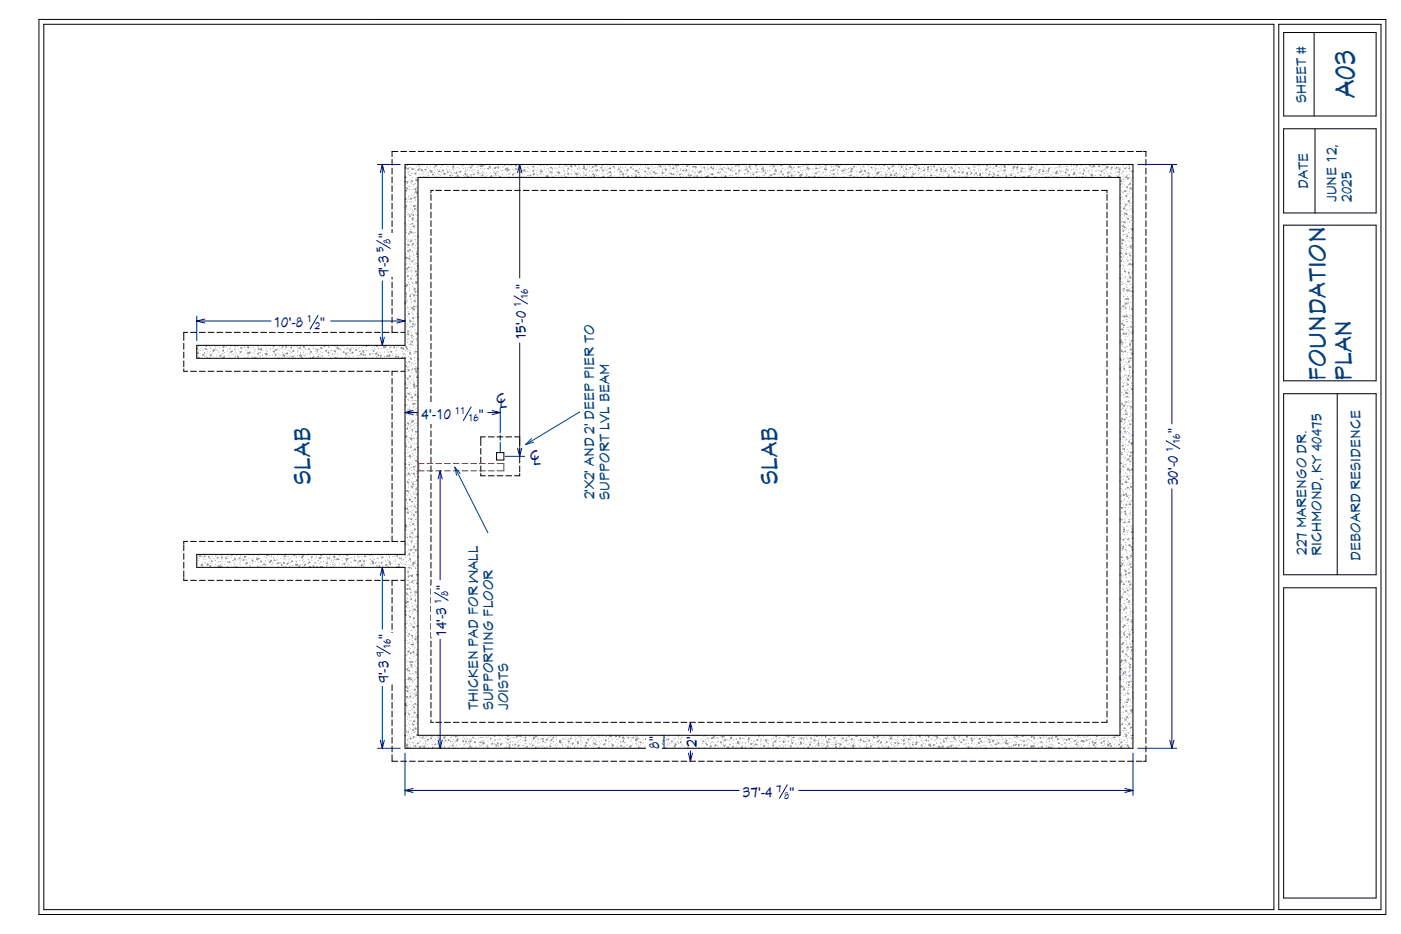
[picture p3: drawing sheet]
<svg xmlns="http://www.w3.org/2000/svg" width="914mm" height="610mm" viewBox="0 0 914 610" stroke-linecap="round" stroke-linejoin="round" font-family="sans-serif">
<defs><g id="words">
<text font-size="17.8" fill="#004080" x="884" y="64" transform="rotate(-90 884 64)">A03</text>
<g font-size="15.3" fill="#004080">
<text x="865" y="249" transform="rotate(-90 865 249)">FOUNDATION</text>
<text x="882" y="249" transform="rotate(-90 882 249)">PLAN</text>
</g>
<g font-size="14.8" fill="#004080">
<text x="203" y="317" transform="rotate(-90 203 317)">SLAB</text>
<text x="507" y="317" transform="rotate(-90 507 317)">SLAB</text>
</g>
<g font-size="8.9" fill="#004080">
<text x="852" y="67" transform="rotate(-90 852 67)">SHEET #</text>
<text x="854" y="124" transform="rotate(-90 854 124)">DATE</text>
<text x="872" y="132" transform="rotate(-90 872 132)">JUNE 12,</text>
<text x="882" y="132" transform="rotate(-90 882 132)">2025</text>
<text x="388" y="326" transform="rotate(-90 388 326)">2'X2' AND 2' DEEP PIER TO</text>
<text x="398" y="326" transform="rotate(-90 398 326)">SUPPORT LVL BEAM</text>
<text x="853" y="362" transform="rotate(-90 853 362)">227 MARENGO DR.</text>
<text x="863" y="363" transform="rotate(-90 863 363)">RICHMOND, KY 40475</text>
<text x="888" y="366" transform="rotate(-90 888 366)">DEBOARD RESIDENCE</text>
<text x="312" y="464" transform="rotate(-90 312 464)">THICKEN PAD FOR WALL</text>
<text x="322" y="464" transform="rotate(-90 322 464)">SUPPORTING FLOOR</text>
<text x="332" y="464" transform="rotate(-90 332 464)">JOISTS</text>
</g>
<g font-size="8.9" fill="#000080">
<text x="254" y="156" transform="rotate(-90 254 156)">&quot;</text>
<text x="254" y="181" transform="rotate(-90 254 181)">9'-3</text>
<text x="343" y="188" transform="rotate(-90 343 188)">&quot;</text>
<text x="179" y="214">10'-8</text>
<text x="209" y="214">&quot;</text>
<text x="343" y="222" transform="rotate(-90 343 222)">15'-0</text>
<text x="324" y="263">C</text>
<text x="326" y="266">L</text>
<text x="275" y="273">4'</text>
<text x="282" y="273">-10</text>
<text x="312" y="273">&quot;</text>
<text x="769" y="283" transform="rotate(-90 769 283)">&quot;</text>
<text x="346" y="300">C</text>
<text x="348" y="304">L</text>
<text x="769" y="317" transform="rotate(-90 769 317)">30'-0</text>
<text x="291" y="385" transform="rotate(-90 291 385)">&quot;</text>
<text x="254" y="417" transform="rotate(-90 254 417)">&quot;</text>
<text x="291" y="416" transform="rotate(-90 291 416)">14'-3</text>
<text x="254" y="446" transform="rotate(-90 254 446)">9'-3</text>
<text x="430" y="489" transform="rotate(-90 430 489)">8&quot;</text>
<text x="455" y="488" transform="rotate(-90 455 488)">2'</text>
<text x="485" y="520">37'-4</text>
<text x="515" y="520">&quot;</text>
</g>
<g font-size="6.2" fill="#000080">
<text x="255" y="159" transform="rotate(-90 255 159)">8</text>
<text x="250" y="164" transform="rotate(-90 250 164)">5</text>
<text x="344" y="195" transform="rotate(-90 344 195)">16</text>
<text x="340" y="200" transform="rotate(-90 340 200)">1</text>
<text x="200" y="210">1</text>
<text x="206" y="215">2</text>
<text x="297" y="270">11</text>
<text x="305" y="275">16</text>
<text x="770" y="290" transform="rotate(-90 770 290)">16</text>
<text x="766" y="295" transform="rotate(-90 766 295)">1</text>
<text x="293" y="389" transform="rotate(-90 293 389)">8</text>
<text x="288" y="394" transform="rotate(-90 288 394)">1</text>
<text x="255" y="424" transform="rotate(-90 255 424)">16</text>
<text x="250" y="429" transform="rotate(-90 250 429)">9</text>
<text x="507" y="517">7</text>
<text x="512" y="521">8</text>
</g>
</g></defs>
<g fill="none" stroke="#000" stroke-width=".65">
<path d="M25 13h880v584h-880zM29 16h802v578h-802zM835 16h66v578h-66zM838 21h60v55h-60zM858 21v55M260 99h-4v3M262 99h3M267 99h4M273 99h4M279 99h4M284 99h4M290 99h4"/>
<path d="M296 99h4M302 99h3M307 99h4M313 99h4M319 99h4M324 99h4M330 99h4M336 99h4M342 99h3M347 99h4M353 99h4M359 99h4"/>
<path d="M364 99h4M370 99h4M376 99h4M382 99h3M387 99h4M393 99h4M399 99h4M404 99h4M410 99h4M416 99h4M422 99h3M427 99h4"/>
<path d="M433 99h4M439 99h4M444 99h4M450 99h4M456 99h4M462 99h3M467 99h4M473 99h4M479 99h4M484 99h4M490 99h4M496 99h4"/>
<path d="M502 99h3M507 99h4M513 99h4M519 99h4M524 99h4M530 99h4M536 99h4M542 99h3M547 99h4M553 99h4M559 99h4M564 99h4"/>
<path d="M570 99h4M576 99h4M582 99h3M587 99h4M593 99h4M599 99h4M604 99h4M610 99h4M616 99h4M622 99h3M627 99h4M633 99h4"/>
<path d="M639 99h4M644 99h4M650 99h4M656 99h4M662 99h3M667 99h4M673 99h4M679 99h4M684 99h4M690 99h4M696 99h4M702 99h3"/>
<path d="M707 99h4M713 99h4M719 99h4M724 99h4M730 99h4M736 99h4M742 99h3M746 99h2v3M838 84h60v55h-60zM858 84v55M256 104v4M256 110v4"/>
<path d="M256 116v3M748 104v4M748 110v4M748 116v3M256 121v4M256 127v4M256 133v3M256 138v4M281 127v4M281 133v3M281 138v4M283 124h-2v2"/>
<path d="M284 124h4M290 124h4M296 124h4M302 124h3M307 124h4M313 124h4M319 124h4M324 124h4M330 124h4M336 124h4M342 124h3M347 124h4"/>
<path d="M353 124h4M359 124h4M364 124h4M370 124h4M376 124h4M382 124h3M387 124h4M393 124h4M399 124h4M404 124h4M410 124h4M416 124h4"/>
<path d="M422 124h3M427 124h4M433 124h4M439 124h4M444 124h4M450 124h4M456 124h4M462 124h3M467 124h4M473 124h4M479 124h4M484 124h4"/>
<path d="M490 124h4M496 124h4M502 124h3M507 124h4M513 124h4M519 124h4M524 124h4M530 124h4M536 124h4M542 124h3M547 124h4M553 124h4"/>
<path d="M559 124h4M564 124h4M570 124h4M576 124h4M582 124h3M587 124h4M593 124h4M599 124h4M604 124h4M610 124h4M616 124h4M622 124h3"/>
<path d="M627 124h4M633 124h4M639 124h4M644 124h4M650 124h4M656 124h4M662 124h3M667 124h4M673 124h4M679 124h4M684 124h4M690 124h4"/>
<path d="M696 124h4M702 124h3M707 124h4M713 124h4M719 124h4v2M723 127v4M723 133v3M723 138v4M748 121v4M748 127v4M748 133v3M748 138v4"/>
<path d="M256 144v4M256 150v4M256 156v3M281 144v4M281 150v4M281 156v3M723 144v4M723 150v4M723 156v3M748 144v4M748 150v4M748 156v3"/>
<path d="M838 147h60v102h-60zM256 161v4M256 167v4M256 173v3M256 178v4M281 161v4M281 167v4M281 173v3M281 178v4M723 161v4M723 167v4M723 173v3"/>
<path d="M723 178v4M748 161v4M748 167v4M748 173v3M748 178v4M256 184v4M256 190v4M256 196v3M281 184v4M281 190v4M281 196v3M723 184v4"/>
<path d="M723 190v4M723 196v3M748 184v4M748 190v4M748 196v3M122 217h-2v5M124 217h4M130 217h4M136 217h4M142 217h3M147 217h4M153 217h4"/>
<path d="M159 217h3M164 217h4M170 217h4M176 217h4M182 217h3M187 217h4M193 217h4M199 217h4M204 217h4M210 217h4M216 217h4M222 217h3"/>
<path d="M227 217h4M233 217h4M239 217h4M244 217h4M250 217h4M256 201v4M256 207v4M256 213v4h4M262 217h2M281 201v4M281 207v4M281 213v3"/>
<path d="M281 218v4M723 201v4M723 207v4M723 213v3M723 218v4M748 201v4M748 207v4M748 213v3M748 218v4M120 224v4M120 230v4M120 236v3"/>
<path d="M281 224v4M281 230v4M281 236v3M723 224v4M723 230v4M723 236v3M748 224v4M748 230v4M748 236v3M120 241v1h2M124 242h4M130 242h4"/>
<path d="M136 242h4M142 242h3M147 242h4M153 242h4M159 242h3M164 242h4M170 242h4M176 242h4M182 242h3M187 242h4M193 242h4M199 242h4"/>
<path d="M204 242h4M210 242h4M216 242h4M222 242h3M227 242h4M233 242h4M239 242h4M244 242h4M250 242h4M256 247v4M256 253v3M256 258v4"/>
<path d="M260 242h-4v3M262 242h2M281 241v4M281 247v4M281 253v3M281 258v4M723 241v4M723 247v4M723 253v3M723 258v4M748 241v4M748 247v4"/>
<path d="M748 253v3M748 258v4M838 257h60v118h-60zM873 257v118M256 264v4M256 270v4M256 276v3M281 264v4M281 270v4M281 276v3M723 264v4M723 270v4"/>
<path d="M723 276v3M748 264v4M748 270v4M748 276v3M256 281v4M256 287v4M256 293v3M256 298v4M281 281v4M281 287v4M281 293v3M281 298v4"/>
<path d="M723 281v4M723 287v4M723 293v3M723 298v4M748 281v4M748 287v4M748 293v3M748 298v4M256 304v4M256 310v4M256 316v3M281 304v4"/>
<path d="M281 310v4M281 316v3M723 304v4M723 310v4M723 316v3M748 304v4M748 310v4M748 316v3M256 321v4M256 327v4M256 333v3M256 338v4"/>
<path d="M281 321v4M281 327v4M281 333v3M281 338v4M723 321v4M723 327v4M723 333v3M723 338v4M748 321v4M748 327v4M748 333v3M748 338v4"/>
<path d="M120 356v3M122 353h-2v2M124 353h4M130 353h4M136 353h4M142 353h3M147 353h4M153 353h4M159 353h3M164 353h4M170 353h4M176 353h4"/>
<path d="M182 353h3M187 353h4M193 353h4M199 353h4M204 353h4M210 353h4M216 353h4M222 353h3M227 353h4M233 353h4M239 353h4M244 353h4"/>
<path d="M250 353h4M256 344v4M256 350v3h4M262 353h2M281 344v4M281 350v4M281 356v3M723 344v4M723 350v4M723 356v3M748 344v4M748 350v4"/>
<path d="M748 356v3M120 377v2h2M120 361v4M120 367v4M120 373v3M124 379h4M130 379h4M136 379h4M142 379h3M147 379h4M153 379h4M159 379h3"/>
<path d="M164 379h4M170 379h4M176 379h4M182 379h3M187 379h4M193 379h4M199 379h4M204 379h4M210 379h4M216 379h4M222 379h3M227 379h4"/>
<path d="M233 379h4M239 379h4M244 379h4M250 379h4M260 379h-4v3M262 379h2M281 361v4M281 367v4M281 373v3M281 378v4M723 361v4M723 367v4"/>
<path d="M723 373v3M723 378v4M748 361v4M748 367v4M748 373v3M748 378v4M256 384v4M256 390v4M256 396v3M281 384v4M281 390v4M281 396v3"/>
<path d="M723 384v4M723 390v4M723 396v3M748 384v4M748 390v4M748 396v3M838 384h60v202h-60zM256 401v4M256 407v4M256 413v3M256 418v4M281 401v4"/>
<path d="M281 407v4M281 413v3M281 418v4M723 401v4M723 407v4M723 413v3M723 418v4M748 401v4M748 407v4M748 413v3M748 418v4M256 424v4"/>
<path d="M256 430v4M256 436v3M281 424v4M281 430v4M281 436v3M723 424v4M723 430v4M723 436v3M748 424v4M748 430v4M748 436v3M256 441v4"/>
<path d="M256 447v4M256 453v4M256 458v4M281 441v4M281 447v4M281 453v4M281 458v4M723 441v4M723 447v4M723 453v4M723 458v4M748 441v4"/>
<path d="M748 447v4M748 453v4M748 458v4M256 464v4M256 470v4M256 476v3M281 470v1h2M281 464v4M284 471h4M290 471h4M296 471h4M302 471h3"/>
<path d="M307 471h4M313 471h4M319 471h4M324 471h4M330 471h4M336 471h4M342 471h3M347 471h4M353 471h4M359 471h4M364 471h4M370 471h4"/>
<path d="M376 471h4M382 471h3M387 471h4M393 471h4M399 471h4M404 471h4M410 471h4M416 471h4M422 471h3M427 471h4M433 471h4M439 471h4"/>
<path d="M444 471h4M450 471h4M456 471h4M462 471h3M467 471h4M473 471h4M479 471h4M484 471h4M490 471h4M496 471h4M502 471h3M507 471h4"/>
<path d="M513 471h4M519 471h4M524 471h4M530 471h4M536 471h4M542 471h3M547 471h4M553 471h4M559 471h4M564 471h4M570 471h4M576 471h4"/>
<path d="M582 471h3M587 471h4M593 471h4M599 471h4M604 471h4M610 471h4M616 471h4M622 471h3M627 471h4M633 471h4M639 471h4M644 471h4"/>
<path d="M650 471h4M656 471h4M662 471h3M667 471h4M673 471h4M679 471h4M684 471h4M690 471h4M696 471h4M702 471h3M707 471h4M713 471h4"/>
<path d="M723 464v4M723 470v1h-4M748 464v4M748 470v4M748 476v3M256 493v4h4M256 481v4M256 487v4M262 497h3M267 497h4M273 497h4M279 497h4"/>
<path d="M284 497h4M290 497h4M296 497h4M302 497h3M307 497h4M313 497h4M319 497h4M324 497h4M330 497h4M336 497h4M342 497h3M347 497h4"/>
<path d="M353 497h4M359 497h4M364 497h4M370 497h4M376 497h4M382 497h3M387 497h4M393 497h4M399 497h4M404 497h4M410 497h4M416 497h4"/>
<path d="M422 497h3M427 497h4M433 497h4M439 497h4M444 497h4M450 497h4M456 497h4M462 497h3M467 497h4M473 497h4M479 497h4M484 497h4"/>
<path d="M490 497h4M496 497h4M502 497h3M507 497h4M513 497h4M519 497h4M524 497h4M530 497h4M536 497h4M542 497h3M547 497h4M553 497h4"/>
<path d="M559 497h4M564 497h4M570 497h4M576 497h4M582 497h3M587 497h4M593 497h4M599 497h4M604 497h4M610 497h4M616 497h4M622 497h3"/>
<path d="M627 497h4M633 497h4M639 497h4M644 497h4M650 497h4M656 497h4M662 497h3M667 497h4M673 497h4M679 497h4M684 497h4M690 497h4"/>
<path d="M696 497h4M702 497h3M707 497h4M713 497h4M719 497h4M724 497h4M730 497h4M736 497h4M742 497h3M748 481v4M748 487v4M748 493v4h-2"/>
</g>
<path d="M731 116h8v364h-8z" fill-rule="evenodd" fill="#fff"/>
<g fill="none" stroke="#969696" stroke-width=".65">
<path d="M732 118h-1zM732 120h.1M733 117h.1M734 117h.1M734 119h.1M734 116h.1M735 117h.1M736 117h.1M736 116v1zM737 116h.1M737 117h.1M738 120h-1z"/>
<path d="M738 116h.1M738 119h.1M738 118h.1M739 117h.1M731 129v1M731 138h.1M731 121h.1M731 133h.1M731 127h.1M732 125h.1M732 136h.1M732 138h.1"/>
<path d="M732 140h.1M732 129h.1M733 130h.1M733 122h.1M733 126h.1M733 133h.1M733 125h.1M734 137h.1M734 136h.1M734 130h.1M734 135h.1M734 121h.1"/>
<path d="M734 132h.1M734 139h1zM734 124l1 1zM734 125h.1M735 127h.1M735 133v1zM735 136h.1M735 125h.1M735 129h.1M735 128h.1M735 140h.1M735 139l1 1h-1z"/>
<path d="M735 137h.1M736 122h.1M736 133h.1M736 134h.1M736 124h.1M736 127h.1M736 137h.1M736 121h.1M736 131l1 1h-1zM737 121h.1M737 132h.1M737 131v1z"/>
<path d="M737 124h.1M737 125h.1M737 134h.1M737 131h.1M737 126h.1M738 133h.1M738 137h.1M738 129h.1M738 122v1zM738 136h.1M739 135h.1M739 124h.1"/>
<path d="M739 137h.1M739 123h.1M739 126h.1M739 121h.1M739 128h.1M739 129h.1M739 138h.1M739 132h.1M731 155h.1M731 141h.1M731 156h.1M732 147h.1"/>
<path d="M732 158h.1M732 145h.1M732 156h.1M732 159h1zM733 156v1h-1zM733 149h.1M733 157h.1M733 156h.1M733 143h.1M733 150v1zM733 147v1zM733 153h.1"/>
<path d="M733 154h.1M733 148h.1M734 150h.1M734 140h.1M734 145h.1M734 146h.1M734 157h.1M734 148v1zM734 153h.1M734 141h.1M734 144h.1M735 158h.1"/>
<path d="M735 146h.1M735 145h.1M735 160h.1M735 153h.1M735 149h.1M735 142h.1M735 156h.1M736 154h-1zM736 145h.1M736 153h.1M736 154h.1M736 157h.1"/>
<path d="M736 143h.1M736 148h.1M736 150h.1M737 152h.1M737 141h.1M737 155h.1M737 158h.1M737 145h.1M737 144h.1M738 160h.1M738 149h.1M738 142h.1"/>
<path d="M738 141h.1M738 153h.1M738 144h.1M739 155h.1M739 151h.1M739 149v1zM739 147h.1M739 157h.1M739 146h.1M739 141h.1M739 160h.1M731 166h.1"/>
<path d="M731 179h.1M731 173v1zM731 177h.1M731 176h.1M731 165h1l-1 1zM732 170h.1M732 167v1zM732 161h.1M732 179h.1M732 165h.1M732 170v1zM732 163h.1"/>
<path d="M732 162h1zM732 173h.1M732 180h.1M733 175h.1M733 169h.1M733 166h.1M733 168h.1M733 173h.1M733 171h.1M733 167h.1M733 174h.1M734 163h.1"/>
<path d="M734 177h.1M734 176h.1M734 161h.1M734 171h.1M734 178h.1M734 177h1h-1zM735 165h.1M735 164h.1M735 165v1zM735 163h.1M735 169h.1M736 162h.1"/>
<path d="M736 173h.1M736 168h.1M736 170h.1M736 171h.1M736 166h.1M736 177h.1M737 173h.1M737 178h.1M737 179h.1M737 161h.1M737 172h.1M737 176h.1"/>
<path d="M737 165h.1M737 180h.1M738 166v1zM738 172v1zM738 169h.1M738 162h.1M738 161h.1M738 168h.1M738 165h.1M738 173h.1M739 162h.1M739 179h.1"/>
<path d="M739 172v1zM739 170h.1M739 178h.1M739 172h.1M731 182h.1M731 197h.1M732 181h.1M732 191h.1M732 184h.1M732 185h.1M733 186h.1M733 189h.1"/>
<path d="M733 181h.1M733 200h.1M733 193h.1M733 190h.1M733 185h.1M734 194h.1M734 190h.1M734 188v1h-1zM734 196h.1M734 198h.1M734 199h.1M734 200h.1"/>
<path d="M734 181h.1M734 195h.1M735 192h.1M735 181h.1M735 185h.1M735 180h.1M735 198h1h-1zM735 195h.1M735 187h.1M735 186h.1M735 190h.1M736 189v1z"/>
<path d="M736 189h.1M736 188h.1M736 194h.1M736 182h.1M736 183v1zM736 191h.1M736 198h.1M736 197h.1M736 195h.1M736 189l1 1h-1zM737 198h.1M737 196h.1"/>
<path d="M737 183v1zM737 181h.1M737 188h.1M738 186h.1M738 181h.1M738 183h.1M738 190h.1M738 197h.1M739 188h.1M739 194h.1M739 190h.1M739 196h.1"/>
<path d="M739 193h.1M739 198h.1M739 187h.1M739 190v1M731 210h.1M731 220h.1M731 218h.1M731 219h.1M732 215h.1M732 219h.1M732 202h.1M732 204h.1"/>
<path d="M732 212h.1M732 206h.1M732 200h.1M732 215h1h-1zM732 207h.1M732 211l1 1zM733 210h.1M733 209h.1M733 218h.1M733 212h.1M733 217h.1M733 214h.1"/>
<path d="M733 202h.1M734 212h.1M734 218h.1M734 206v1zM734 217h.1M734 206l1 1zM734 202h.1M735 201h.1M735 220h.1M735 208h.1M735 204h.1M735 206h.1"/>
<path d="M735 218h.1M735 210h.1M735 205h.1M735 217h.1M736 209h.1M736 210h.1M736 206v1zM736 220h.1M736 214h.1M736 215h.1M736 216h.1M737 218h.1"/>
<path d="M737 207h.1M737 219h.1M737 202h.1M737 200h.1M737 216h.1M737 201h.1M738 206h.1M738 217h.1M738 213h.1M738 210h.1M738 208h.1M738 218h.1"/>
<path d="M739 206h.1M739 211h.1M739 214h.1M739 201v1zM739 200h.1M739 217h.1M739 215h.1M739 218h.1M739 216h.1M731 238h.1M731 224v-1l1 1h-1M731 234h.1"/>
<path d="M731 239h.1M732 238h.1M732 221h.1M732 235h.1M732 222v1zM732 224h.1M732 222h.1M732 229h.1M732 240h.1M732 228h.1M732 225h.1M732 226h.1"/>
<path d="M733 223v1zM733 230h.1M733 231h.1M733 237h.1M733 239h.1M733 235h.1M734 234h.1M734 240h.1M734 227h.1M734 238h.1M734 229l1 1zM734 222h.1"/>
<path d="M735 222h.1M735 224h.1M735 236h.1M735 227h.1M735 237h.1M735 226h.1M736 230h.1M736 232h.1M736 238h.1M736 234h.1M736 226h.1M736 237h.1"/>
<path d="M737 235h.1M737 238h.1M737 236h.1M737 230h.1M737 239v1zM737 225h.1M737 228h.1M737 222h.1M737 239l1 1h-1zM738 234h.1M738 224v1zM738 224h.1"/>
<path d="M738 226h.1M738 240h.1M738 225h.1M738 235h.1M738 228h.1M738 229h.1M738 230h.1M738 222l1 1zM739 234h.1M739 230v1zM739 227h.1M739 236h.1"/>
<path d="M739 238h.1M731 246h.1M731 240v1zM731 254h.1M731 242h.1M732 247h.1M732 258h.1M732 242h.1M732 256h.1M732 249h.1M733 246h.1M733 252h.1"/>
<path d="M733 250h.1M733 258h.1M733 257h.1M734 259h.1M734 254h.1M734 240v1zM734 249h.1M734 255h.1M734 242h.1M734 245h.1M734 258h.1M735 248h.1"/>
<path d="M735 245h.1M735 242h.1M735 256v1zM735 259h.1M735 255h.1M735 250h.1M735 246h.1M735 252h.1M736 256v1zM736 259h.1M736 250h.1M736 255h.1"/>
<path d="M736 247h.1M736 254h.1M736 251h.1M736 247l1 1h-1zM736 247v1zM736 245h1zM737 260h.1M737 257h.1M737 258h.1M737 242h.1M737 256h.1M737 244h.1"/>
<path d="M738 247h.1M738 253h.1M738 246h.1M738 252h.1M738 250h.1M739 254h.1M739 250h.1M739 245h.1M739 257h.1M739 243h.1M739 242v1M731 269h.1"/>
<path d="M731 274h.1M731 265h.1M732 275h.1M732 265h.1M732 278h.1M732 267h.1M732 268h.1M732 279h.1M732 262h.1M732 273h1l-1 1zM732 270h.1M732 263l1 1z"/>
<path d="M733 266h.1M733 265h.1M733 275h.1M733 277h.1M733 270h.1M733 274h.1M734 279v1zM734 264v1h-1zM734 275h.1M734 276h.1M734 273v1zM734 262h.1"/>
<path d="M734 279h.1M735 268h.1M735 264h.1M735 267h.1M735 262h.1M735 269h.1M735 270h.1M735 273h.1M735 266h.1M735 272h.1M736 266h.1M736 269h.1"/>
<path d="M736 271h.1M736 265h.1M736 277h.1M736 279h.1M736 275h.1M737 263h.1M737 280h.1M737 262h.1M737 275h.1M737 279h.1M737 272h.1M737 265h.1"/>
<path d="M738 277h.1M738 267h.1M738 270h.1M738 272h.1M738 265v1zM738 274h.1M738 262h.1M738 275h.1M739 271h.1M739 277h.1M739 275h.1M739 280h.1"/>
<path d="M731 281l1 1h-1M731 283h.1M731 296h.1M731 286v1zM731 295h.1M731 285h.1M732 288h.1M732 299h.1M732 295h.1M732 296v1zM732 284h.1M732 283h.1"/>
<path d="M732 293h.1M733 291h.1M733 295h.1M733 293h.1M733 287h.1M733 289h.1M733 285h.1M733 298h.1M734 280h.1M734 293h.1M734 299h.1M734 295h.1"/>
<path d="M734 283h.1M734 285h.1M734 281l1 1zM734 287h.1M735 299h.1M735 292h.1M735 286h.1M735 290h.1M735 283h.1M736 287h.1M736 295h.1M736 293h.1"/>
<path d="M736 296h.1M736 297h.1M736 282h.1M736 291h.1M736 299v1zM737 291h.1M737 295h.1M737 282h.1M737 288v1v-1zM737 283h.1M737 300h.1M737 299h.1"/>
<path d="M737 287h.1M737 297l1 1h-1zM738 289v1M738 283h.1M738 281h.1M738 285h.1M738 295v1zM738 292h.1M738 287h.1M738 290h.1M738 289l1 1zM739 300h.1"/>
<path d="M739 289h.1M739 297h.1M739 291h.1M739 295h.1M739 299h.1M739 284h.1M739 282h.1M731 319h.1M731 314h.1M731 308h.1M731 306h.1M731 315h.1"/>
<path d="M731 302h.1M732 311h.1M732 306h.1M732 319h.1M732 312h.1M732 313h.1M732 303h.1M732 316h1zM733 316h.1M733 307h.1M733 304v1zM733 313h.1"/>
<path d="M733 302h.1M734 311h.1M734 303h.1M734 310h.1M734 305h.1M734 315h.1M734 308h.1M735 319h.1M735 314v1zM735 309h.1M735 305h.1M735 313h.1"/>
<path d="M735 303h.1M735 301h.1M735 315h.1M736 307h.1M736 311h-1zM736 319h.1M736 318h.1M736 310h.1M736 315h.1M736 306h1h-1zM736 300h.1M736 311h.1"/>
<path d="M736 312l1 1zM737 307h.1M737 315h.1M737 305h.1M737 311h.1M737 319h.1M737 310h.1M738 301h.1M738 317h.1M738 303h.1M738 308h.1M738 315h.1"/>
<path d="M738 318h.1M738 307h.1M738 317v1M739 306v1zM739 311h.1M739 302h.1M739 315h.1M739 319h.1M731 340h.1M731 339h.1M731 331h.1M731 329h.1"/>
<path d="M731 330h.1M732 335h.1M732 331h.1M732 327v1zM732 323h.1M732 329h.1M732 339h.1M732 324h.1M732 331l1 1h-1zM732 334h.1M733 323h.1M733 320h.1"/>
<path d="M733 339h.1M733 334h.1M733 327h.1M733 321h.1M733 329h.1M733 323h1h-1zM734 331h.1M734 326h.1M734 338h.1M734 335h.1M734 334h1h-1zM735 335h.1"/>
<path d="M735 331h.1M735 336h.1M735 339h.1M735 333h.1M735 329v1zM735 322v1zM735 328h.1M735 323h.1M736 324h.1M736 321h.1M736 327h.1M736 337h.1"/>
<path d="M736 331h.1M736 323h.1M737 329h.1M737 325h.1M737 339h.1M737 335h.1M737 328h.1M737 327h.1M738 329h.1M738 335h.1M738 336h.1M738 333h.1"/>
<path d="M738 323h.1M738 338h.1M738 327h.1M739 320h.1M739 326h.1M739 331h.1M739 337h.1M731 351h.1M731 349h.1M731 358h.1M732 352h.1M732 355h.1"/>
<path d="M732 351h.1M732 356h.1M732 357h.1M732 360h.1M732 359h.1M733 358h.1M733 348h.1M733 343h.1M733 352h.1M733 341h.1M733 356v1zM733 357h.1"/>
<path d="M733 347h.1M733 344h.1M733 346l1 1zM734 349h.1M734 345v1l-1-1zM734 351h.1M734 344h.1M734 341h.1M734 359h.1M734 356h.1M734 347h.1M735 359h.1"/>
<path d="M735 354h.1M735 360h.1M735 356h.1M735 343h.1M736 349h.1M736 346h.1M736 341h.1M736 348h.1M736 343h.1M736 352h.1M736 356h.1M737 346h.1"/>
<path d="M737 340v1zM737 355h.1M737 356h.1M737 351h.1M737 355l1 1h-1zM737 353h.1M738 360h.1M738 356h.1M738 344h.1M738 357h.1M738 345h.1M738 349h.1"/>
<path d="M738 357h1zM738 347l1 1h-1zM739 345h.1M739 348h.1M739 354h.1M739 358v1zM739 343h.1M739 351h.1M739 352h.1M739 359h.1M739 347h.1M739 355h.1"/>
<path d="M739 346h.1M731 375h.1M731 370h.1M731 372h.1M731 369l1 1zM732 378h.1M732 379h.1M732 375h.1M732 376h.1M732 379v1zM732 374h.1M732 367h.1"/>
<path d="M732 377h.1M732 363v1zM732 380h.1M732 368h1h-1zM733 376h.1M733 366h.1M733 364h.1M733 362h.1M733 369h.1M733 368h.1M734 367h.1M734 376h.1"/>
<path d="M734 369h.1M734 366h.1M734 372h.1M734 375h.1M735 372v1h-1zM735 377h.1M735 375h.1M735 380h.1M735 379h.1M735 364h.1M735 369h.1M736 361h.1"/>
<path d="M736 364h.1M736 363v1zM736 365h.1M736 364v1zM736 368h.1M736 374h.1M736 379h.1M736 379l1 1zM737 374h.1M737 372h.1M737 369h.1M737 367h.1"/>
<path d="M737 371h.1M737 376h.1M737 366h.1M737 368h1zM738 364h.1M738 380h.1M738 362v1zM738 379h.1M738 373h.1M738 370h.1M738 376h.1M738 361h.1"/>
<path d="M739 368h.1M739 363h.1M739 366h.1M739 375h.1M739 372h.1M731 381h.1M731 398h.1M731 391h.1M731 393h.1M731 386h.1M731 392h.1M731 395h.1"/>
<path d="M732 395h.1M732 398h.1M732 389l1 1h-1zM732 396h.1M732 400h.1M733 388h.1M733 384h.1M733 397h.1M733 385h.1M733 381h1l-1 1zM733 387h.1M733 398h.1"/>
<path d="M734 394h.1M734 390h.1M734 397v1zM734 392h.1M734 387h.1M734 395h.1M734 386h1zM734 386h.1M735 397h.1M735 396h.1M735 384h.1M735 391h1z"/>
<path d="M736 382h.1M736 393h.1M736 384h.1M736 385v1zM736 388h.1M736 387h.1M736 389h.1M737 395h.1M737 392h.1M737 383h.1M737 393h.1M737 396h.1"/>
<path d="M737 389h.1M737 384h.1M737 397h.1M738 392h.1M738 381v1h-1zM738 399h.1M738 385h.1M738 381h.1M738 384h.1M738 394h.1M739 384h.1M739 388h.1"/>
<path d="M739 382h.1M739 386h.1M739 389h.1M739 392h.1M739 391h.1M739 399v1M731 413h.1M731 408h.1M731 414h.1M731 416h.1M732 412h.1M732 405h.1"/>
<path d="M732 407h.1M732 416h.1M732 404h.1M733 415h.1M733 403h.1M733 405h.1M733 419v1zM733 413h.1M733 404h.1M733 409h.1M733 408h.1M733 414h1z"/>
<path d="M734 408h.1M734 413h.1M734 414h.1M734 415h.1M734 412h.1M734 403h.1M735 402v1zM735 418h.1M735 404h.1M735 416h.1M735 412h.1M735 400h.1"/>
<path d="M735 405h.1M735 414h.1M736 415v1zM736 405h.1M736 404h.1M736 407h.1M736 402h.1M736 408h.1M736 406h.1M736 404l1 1-1-1zM736 410h.1M737 412h.1"/>
<path d="M737 411h.1M737 415h.1M737 414h1h-1zM737 416h.1M737 417h.1M737 420h.1M738 400h.1M738 413h.1M738 401h.1M738 402h.1M738 405l1 1h-1zM738 404h.1"/>
<path d="M739 410h.1M739 407h.1M739 411h.1M739 408h.1M739 418v1zM739 409h.1M739 403h.1M739 404h.1M739 419h.1M739 413h.1M731 428h.1M731 436l1 1z"/>
<path d="M732 428h.1M732 439h.1M732 434h.1M732 424h.1M732 432h.1M732 423h.1M732 431h.1M732 421h.1M732 436h.1M732 438h.1M732 420l1 1zM733 425h.1"/>
<path d="M733 434h.1M733 420h.1M733 426h.1M733 424h.1M733 439l1 1h-1zM733 431h.1M734 433h.1M734 422h.1M734 428h.1M734 436h.1M734 431h.1M734 435h.1"/>
<path d="M734 432h.1M734 431h1h-1zM734 438l1 1zM735 436h.1M735 440h.1M735 427h.1M735 423h.1M735 420h.1M735 432h.1M735 425h.1M736 421h.1M736 422v1z"/>
<path d="M736 424h.1M736 428h.1M736 430h.1M736 429h.1M736 433h.1M737 422h.1M737 439h.1M737 435h.1M737 433h.1M737 438h.1M737 434h.1M737 435l1 1z"/>
<path d="M737 437h.1M738 434h.1M738 420h.1M738 430h.1M738 429h.1M738 426h.1M738 422v1zM738 425h.1M738 424h.1M738 424h1zM739 427h.1M739 438h.1"/>
<path d="M739 430h.1M739 436h.1M739 429h.1M731 442h.1M731 457h.1M731 441h.1M731 443v1zM731 448h.1M731 459h.1M731 455h.1M732 451h.1M732 448h.1"/>
<path d="M732 441h.1M732 453h.1M732 444h.1M732 459h.1M732 457h.1M733 452h.1M733 441h.1M733 449h.1M733 451h.1M733 448h.1M733 445h.1M733 444h.1"/>
<path d="M734 454h.1M734 449h.1M734 450h.1M734 442h.1M734 459h.1M734 458h.1M734 453h.1M735 441h.1M735 443h.1M735 457h.1M735 445h.1M735 446h.1"/>
<path d="M735 449h.1M735 458h1zM736 452v1zM736 445h.1M736 451h.1M736 457h.1M736 456h.1M736 453h.1M736 456l1 1zM736 447h1zM737 449h.1M737 450h.1"/>
<path d="M737 456h.1M737 441h.1M737 445h.1M737 453h.1M737 447h.1M738 457h.1M738 443h.1M738 440h.1M738 449h.1M738 445h.1M738 441h.1M738 444h.1"/>
<path d="M738 448h.1M739 445h.1M739 459h.1M739 458h.1M739 454h.1M739 453h.1M739 449h.1M739 447h.1M739 456h.1M739 455h.1M739 455v1M739 452h.1"/>
<path d="M731 469h.1M731 480h.1M731 478h.1M731 462h.1M731 473h.1M732 478h.1M732 462h.1M732 473h.1M732 465h.1M732 467h.1M732 472l1 1zM732 477h.1"/>
<path d="M733 469h.1M733 461h.1M733 468h.1M733 472h.1M733 461v1zM733 475h.1M733 465h.1M734 477h.1M734 479h.1M734 470h.1M734 475v1zM734 469h.1"/>
<path d="M734 461h.1M735 469v1zM735 473h.1M735 467h.1M735 464h.1M735 479v1zM735 468h.1M735 477h.1M735 460h.1M735 476h.1M735 469h.1M736 461h.1"/>
<path d="M736 468h.1M736 471h.1M736 478h.1M736 465h.1M736 474h.1M737 466h.1M737 469h.1M737 479h.1M737 472l1 1h-1zM737 473h.1M737 475h.1M737 461h.1"/>
<path d="M738 463h.1M738 468h.1M738 477h.1M738 476h.1M738 466h.1M738 461h.1M738 463l1 1h-1zM738 474v1zM739 465h.1M739 471h.1M739 463v1zM739 473h.1"/>
<path d="M739 474h.1M739 476h.1M739 469h.1"/>
</g>
<path d="M264 480h475v8h-475z" fill-rule="evenodd" fill="#fff"/>
<g fill="none" stroke="#969696" stroke-width=".65">
<path d="M281 480h1M286 480h.1M326 480h.1M338 480h.1M340 480v1v-1M383 480h.1M387 480h.1M391 480h-1zM393 480h.1M398 480h1l-1 1zM406 480h.1M424 480h.1"/>
<path d="M443 480h.1M460 480h.1M478 480h.1M495 480h.1M527 480h1M547 480h1M565 480h.1M595 480h.1M600 480h.1M622 480h.1M623 480h-1M634 480h.1"/>
<path d="M651 480h.1M652 480h.1M662 480h.1M664 480h.1M681 480h.1M683 480h.1M704 480h1M711 480h.1M729 480h.1M738 480h.1M739 480h.1M264 480v1"/>
<path d="M264 485h.1M265 486h1l-1 1zM265 488h.1M265 486h1v1zM266 488h.1M266 485h.1M266 483h.1M266 480h.1M266 484h.1M266 482h.1M267 481h.1M267 488h.1"/>
<path d="M267 485h.1M268 486h.1M268 482h.1M268 483h.1M268 481h.1M268 487h.1M269 485h.1M269 482h.1M270 481h.1M270 488h.1M270 485h.1M270 486h.1"/>
<path d="M270 482h.1M271 487h.1M271 488h.1M271 481h.1M272 487h.1M273 485h-1zM273 485h.1M274 480h.1M274 487h.1M274 487h1l-1 1zM274 484h.1M274 482h.1"/>
<path d="M274 481h.1M275 487h.1M275 481h1v1zM276 487h.1M276 480h.1M276 485h.1M276 482h.1M276 481h.1M277 487v1zM277 482h.1M277 488h1M277 486h.1"/>
<path d="M277 483h.1M278 485h.1M278 484h.1M278 486h.1M278 481h.1M279 486h.1M279 482l1 1h-1zM279 483h.1M279 480h.1M280 488h.1M281 482h1h-1zM281 480h.1"/>
<path d="M282 486h.1M282 483h.1M282 481h.1M282 488h1h-1zM283 484h.1M284 486h.1M284 483h.1M285 488h.1M285 485h.1M286 481h.1M286 486h.1M286 488h.1"/>
<path d="M286 485h.1M286 483h.1M287 482v1zM287 483h.1M287 485h.1M287 482h.1M288 484h.1M288 485h.1M288 488h.1M289 487h.1M289 482h.1M290 481h1l-1 1z"/>
<path d="M290 487h.1M290 485h.1M290 482h.1M291 483v1zM292 480h.1M292 484h.1M293 483h.1M293 488h.1M293 487h.1M294 484h.1M294 487h.1M294 482h.1"/>
<path d="M294 481h.1M295 481h.1M295 487h.1M295 484h.1M295 486l1 1h-1zM296 483h.1M296 485h.1M296 488h.1M296 480h.1M297 485h.1M297 484h.1M297 481h1h-1z"/>
<path d="M297 488h.1M297 481h.1M298 486h.1M298 483h.1M298 483h1l-1 1zM298 484h.1M298 482h1l-1 1zM298 481h.1M299 481h.1M300 486h.1M302 481h.1M302 484h.1"/>
<path d="M302 488h.1M302 483h.1M302 486h.1M303 480h.1M303 487h.1M303 486h.1M303 482h.1M304 480h.1M304 484h.1M304 485h.1M305 482h.1M305 486h.1"/>
<path d="M305 483h.1M306 484h.1M306 488h.1M306 485h.1M306 483h.1M307 486h.1M307 484h.1M307 487h.1M307 482h.1M308 488h.1M308 483h.1M309 481v1z"/>
<path d="M310 484v1zM310 485h.1M310 487h.1M310 482h.1M311 488h.1M312 483h.1M312 482h.1M313 486h.1M313 487h.1M313 484h.1M313 481h.1M313 484l1 1h-1z"/>
<path d="M314 482h.1M314 486h.1M314 487h.1M315 484h.1M315 481h.1M315 483h.1M315 485h1l-1 1zM315 485h1h-1zM316 488h.1M316 485h.1M316 483h.1M317 487h.1"/>
<path d="M317 481h.1M317 486h.1M318 482h.1M318 487h.1M318 488h1h-1zM318 486h.1M319 484h.1M319 481h.1M320 480h.1M320 482h1h-1zM320 484h.1M321 485h1l-1 1z"/>
<path d="M321 486h.1M322 484h.1M322 480h.1M322 488h.1M323 486h.1M323 483h.1M323 481h.1M323 480h.1M323 485h.1M324 483h.1M324 486v1zM324 488h.1"/>
<path d="M325 485h.1M325 483h.1M325 480h.1M325 487h.1M326 487h.1M326 482h.1M327 488h.1M327 485h.1M327 486h.1M327 482h.1M328 481h.1M328 485h.1"/>
<path d="M329 488h.1M330 488h.1M330 481h.1M330 482h.1M331 487h.1M331 485h.1M331 482h.1M331 488h.1M331 480h1l-1 1zM332 480h.1M332 482v1h-1zM332 485h.1"/>
<path d="M332 488h1h-1zM332 486h1v1zM333 482h.1M333 484h.1M333 485h.1M335 486h.1M335 487h.1M335 484h.1M335 481h.1M335 482h.1M335 488h.1M336 486h.1"/>
<path d="M336 482h.1M336 487h.1M336 486h1h-1zM337 481h1h-1zM337 484h.1M338 487h1h-1zM338 484h.1M339 486h.1M339 483h.1M339 481h.1M339 487h.1M340 483h.1"/>
<path d="M340 481h.1M341 487h.1M341 484h.1M341 482h.1M342 486h.1M342 484h.1M343 488h.1M343 481v1zM343 485h.1M343 483h.1M343 480h.1M343 483v1z"/>
<path d="M343 481h.1M344 487v1zM344 487h.1M345 480h.1M346 485h.1M346 481h.1M346 486h.1M347 488h.1M347 485h.1M347 482h.1M347 484h.1M348 486v1z"/>
<path d="M348 480h.1M348 481h1l-1 1zM348 483h.1M348 482h1zM349 488h.1M349 485h.1M349 488h1zM350 481h-1zM350 484h.1M350 481h.1M351 487h.1M351 484h.1"/>
<path d="M351 482h.1M351 485h.1M351 483h.1M352 488h.1M352 485h.1M353 487h.1M353 483h.1M353 482h.1M354 488h.1M354 482h1l-1 1zM354 484h1h-1zM355 486h.1"/>
<path d="M355 484h.1M355 481h.1M355 488h1M356 484h.1M356 485h.1M357 482v1zM357 487h.1M357 483h.1M358 481h.1M359 486h.1M359 487h.1M359 483h.1"/>
<path d="M359 484h.1M359 487h1h-1zM359 481h.1M359 480h.1M360 485h.1M360 483h.1M360 482h.1M361 481v1zM361 484h.1M361 481h.1M362 486h.1M363 486h.1"/>
<path d="M363 482h.1M363 488h.1M363 485h.1M363 481h.1M363 483h.1M363 480h.1M364 486h.1M365 484h1h-1zM365 488h.1M365 483h1v1zM366 484h.1M366 484v1z"/>
<path d="M366 483h.1M367 487h.1M367 486h.1M367 485h.1M367 482h.1M368 483h.1M368 480h.1M369 486h.1M369 483h.1M369 482h.1M370 486h.1M370 484h.1"/>
<path d="M371 488h-1zM371 487h.1M371 483h.1M371 484h.1M371 484h1h-1zM371 485h.1M371 482h.1M372 488h.1M372 487h.1M372 482h1h-1zM373 485h.1M373 481h.1"/>
<path d="M374 485v1zM374 485h.1M375 488h.1M375 486h.1M375 487h.1M375 484h.1M375 481h.1M376 480h.1M376 483h.1M376 482h.1M377 484v1zM377 487h.1"/>
<path d="M377 485h.1M377 486h.1M377 485h1h-1zM377 484h.1M377 481h.1M378 481h.1M379 484h.1M379 481h.1M379 483h.1M379 486h.1M379 480h.1M379 488h.1"/>
<path d="M380 485h.1M381 481h.1M381 487h.1M382 488h.1M382 487h.1M382 486h1l-1 1zM383 485h.1M383 488h.1M383 483h.1M384 482v1zM384 484h.1M385 486h.1"/>
<path d="M385 482h.1M386 482h.1M386 481h.1M387 486h.1M387 483h.1M387 485h.1M387 487h.1M387 482h.1M388 482h.1M388 485h1l-1 1zM389 486h-1zM389 483h.1"/>
<path d="M389 484h.1M389 480h.1M390 486h.1M390 488h1zM391 488h.1M391 487h.1M391 484h.1M391 481h.1M392 486h.1M392 488h.1M393 484h.1M393 488h.1"/>
<path d="M394 486h.1M394 482h.1M395 488h.1M395 485h.1M395 486h.1M395 483h1l-1 1zM395 483h.1M395 484h.1M396 481h.1M397 485h.1M397 482h.1M397 484h.1"/>
<path d="M397 487h.1M398 484h.1M399 480v1zM399 486h.1M399 482h.1M399 488h.1M400 483h.1M400 486v1zM400 480h.1M400 487h.1M402 484h.1M402 480v1z"/>
<path d="M402 487h.1M403 483h.1M403 487h.1M403 480h.1M403 488h.1M404 485h.1M404 482h.1M404 481h.1M404 481h1h-1zM405 487h.1M405 484h.1M405 485h.1"/>
<path d="M405 487h1h-1zM406 481h.1M406 481h1l-1 1zM407 484h.1M407 488h.1M407 483h.1M407 481h.1M407 487h.1M408 485h.1M408 482h.1M409 487h.1M409 480h.1"/>
<path d="M410 486h.1M410 481v1zM411 487h1l-1 1zM411 487h1h-1zM412 487h.1M412 484h.1M412 481h.1M412 483h.1M413 482h.1M413 486h.1M413 481h1l-1 1zM415 483h1h-1z"/>
<path d="M415 485h.1M415 481h.1M415 482h.1M415 484h.1M416 482h.1M416 486h.1M416 483h.1M416 481h.1M417 488h.1M417 487h.1M417 484h.1M417 482h.1"/>
<path d="M418 488h.1M418 486h.1M418 484v1zM419 488h.1M420 488h.1M420 486h.1M420 483h.1M420 485h.1M420 480h.1M421 487h.1M421 482h1l-1 1zM422 482h.1"/>
<path d="M422 486h.1M422 488h1M423 481h.1M423 487h.1M423 487v1zM423 484h.1M423 483h.1M423 484h1l-1 1zM424 488h.1M424 485h.1M424 482h.1M425 482h.1"/>
<path d="M425 488h.1M425 484h.1M425 481h.1M425 487h.1M425 483h.1M426 484h.1M427 486h.1M427 481h.1M427 483h1h-1zM428 487h.1M428 484h.1M428 482h.1"/>
<path d="M429 485h1h-1zM430 483h.1M431 486h.1M431 480h.1M432 485v1zM432 487h.1M432 484h.1M432 480h.1M432 481h.1M432 485h.1M433 480h.1M433 483v1z"/>
<path d="M433 486h.1M433 483h.1M433 484h.1M434 481h.1M434 488h1M435 483h.1M435 487h.1M435 488h.1M435 482h.1M436 488h.1M436 485h.1M436 486h.1"/>
<path d="M436 483h.1M436 481h.1M436 482l1 1h-1zM437 487h.1M437 485h.1M437 480h.1M438 485h.1M438 484h1zM439 488h.1M440 488h.1M440 482h.1M440 485h.1"/>
<path d="M440 483h.1M440 480h.1M440 487h1h-1zM441 488h.1M441 485h.1M441 486h.1M441 482h.1M442 484h.1M443 481h.1M443 485h.1M443 482h.1M444 483h.1"/>
<path d="M444 487h.1M444 485h.1M444 484h1l-1 1zM444 482h.1M445 484h.1M445 481h.1M445 486h.1M446 487h.1M446 486h.1M447 488h.1M447 484h.1M448 483l-1 1z"/>
<path d="M448 484h.1M448 487h.1M448 482h.1M449 487h.1M449 488h.1M450 485h.1M450 481h.1M451 486h.1M451 483h.1M452 480h.1M452 488h.1M452 486h.1"/>
<path d="M452 484h.1M452 483h.1M452 481h.1M452 486h1l-1 1zM453 482h.1M453 483h.1M453 480h.1M453 487h.1M454 484h.1M454 480l1 1h-1zM455 486h.1M455 480h.1"/>
<path d="M455 485h.1M455 485h1v1zM456 488h.1M456 486h.1M456 480h1l-1 1zM456 483h.1M456 481h.1M457 483h.1M458 483h.1M459 488h.1M459 485h.1M459 480h.1"/>
<path d="M459 484h.1M460 488h.1M460 485h.1M460 483h.1M461 485h.1M461 482h.1M461 484h.1M461 486h1h-1zM462 481h.1M462 487h.1M462 482h.1M463 483h.1"/>
<path d="M463 482h.1M463 488h.1M464 485h.1M464 488h.1M464 487h.1M464 482h.1M465 481v1zM465 484h.1M466 481v1zM466 484h.1M466 480v1zM466 487h.1"/>
<path d="M467 487h.1M467 482h.1M467 486v1zM468 481h.1M468 487h.1M468 484h.1M468 482h.1M469 487h.1M469 484h.1M469 482h.1M470 484l1 1h-1zM471 481h.1"/>
<path d="M471 484h.1M471 486h.1M471 481h1zM472 483h.1M472 486h.1M472 481h.1M472 484h.1M473 487h.1M473 481h.1M473 483h1h-1zM474 486h.1M474 488h.1"/>
<path d="M475 488h.1M475 483h.1M475 487l1 1h-1zM476 483h.1M476 488h.1M476 486h.1M477 480h.1M477 486h.1M477 481h.1M477 482h.1M477 481h1l-1 1zM478 487h1l-1 1z"/>
<path d="M479 486h.1M479 483h.1M480 480h.1M480 488h.1M480 482h.1M480 485h.1M481 482h.1M481 487h.1M481 484h.1M482 484v1zM482 488h.1M482 485h.1"/>
<path d="M482 480h.1M482 486h.1M483 482h.1M483 488h.1M484 485h.1M484 488h.1M484 487h.1M485 487h.1M485 488h.1M485 485h.1M485 482h.1M486 482h.1"/>
<path d="M486 485h.1M486 488h1M487 487h.1M487 484h.1M487 480v1M488 482l1 1h-1zM488 487h.1M489 482v1zM489 484h.1M489 481h.1M490 488h.1M490 485h1l-1 1z"/>
<path d="M490 483h.1M491 488h.1M491 481h.1M491 485h.1M492 487h.1M492 484h.1M493 486h.1M493 483h.1M493 481h.1M493 486h1h-1zM494 484h.1M494 483h1h-1z"/>
<path d="M495 486h.1M495 481h.1M496 480h.1M496 484h.1M497 486h.1M497 488h.1M497 482h.1M497 483h.1M497 480h.1M498 481h.1M498 487h1zM499 486h.1"/>
<path d="M499 483h.1M499 480h.1M500 483h.1M500 483v1zM500 485h.1M501 488h.1M501 485h.1M501 482h.1M501 486h.1M502 488h.1M502 485h.1M502 483h.1"/>
<path d="M504 482h.1M504 488h.1M505 485h.1M505 486l-1 1zM505 487h.1M505 484h.1M505 482h.1M505 480h.1M506 484h.1M506 488h.1M506 483h.1M507 480v1h-1z"/>
<path d="M507 483h.1M507 485h.1M507 482h.1M507 488h1h-1M507 480h.1M508 482h.1M509 487h.1M509 482h.1M509 484h.1M509 481h.1M510 486h.1M511 488h.1"/>
<path d="M511 484h1h-1zM511 484h1l-1 1zM512 487h.1M512 484h.1M512 482h.1M513 486h.1M513 483h.1M513 481h.1M514 481h.1M514 480h1l-1 1zM514 487h.1M515 481h.1"/>
<path d="M515 484h.1M516 487h.1M516 482h.1M516 484h.1M517 483h.1M517 481h.1M517 488h.1M517 485h.1M517 485h1h-1zM517 480h.1M518 481v1zM518 483h.1"/>
<path d="M518 488h.1M519 480h.1M519 485h.1M519 486h.1M520 487h.1M521 487h.1M521 485h.1M521 482h.1M522 486h.1M522 483h.1M522 481h.1M522 488h.1"/>
<path d="M522 485h.1M523 485v1zM523 484v1zM523 482h1h-1zM524 488h.1M524 482h.1M524 485h.1M525 483h.1M525 482h.1M525 487h.1M525 484h.1M526 486h.1"/>
<path d="M526 481h.1M527 482h.1M527 483h.1M527 488h.1M527 487l1 1h-1zM528 485h.1M528 486h1zM529 486h.1M529 484h.1M529 481h.1M529 482h1h-1zM529 485h.1"/>
<path d="M530 488h.1M530 487h.1M531 483h1l-1 1zM532 485h.1M532 481h.1M532 480h.1M532 487h.1M533 484h.1M533 480v1zM533 486h.1M533 483h.1M533 481h.1"/>
<path d="M534 486h1l-1 1zM534 485h1h-1zM534 487h.1M534 483h.1M534 484h.1M535 482h.1M535 481h.1M535 480h.1M536 482h.1M536 485h.1M536 487h.1M536 481h.1"/>
<path d="M537 481h.1M537 488h.1M537 484h.1M537 485h.1M537 483h.1M537 480h.1M537 486h.1M538 486h.1M539 481h.1M539 488h.1M540 483h.1M540 487h.1"/>
<path d="M540 484v1zM540 486h.1M541 482v1zM541 487h.1M541 485h.1M541 482h.1M542 484h.1M542 480h.1M542 481h.1M542 486h.1M543 483h.1M544 486h.1"/>
<path d="M544 484h.1M544 481h1l-1 1zM544 483h.1M545 481h.1M545 482h.1M545 487h.1M545 484h.1M545 488h.1M545 487h1v1zM546 486h-1zM546 483h.1M546 484h.1"/>
<path d="M546 488h.1M547 485h.1M548 487h.1M548 485l1 1h-1zM548 488h.1M549 486h.1M549 484h.1M549 481h.1M550 482h.1M550 482h1h-1zM550 488h.1M550 485h.1"/>
<path d="M551 488h1h-1zM551 488h.1M552 483h.1M552 483h1h-1zM552 482h.1M552 484h.1M553 482h.1M553 488h.1M553 486h.1M553 483h.1M554 480h.1M554 481h.1"/>
<path d="M554 486h.1M554 485h.1M555 481h.1M555 480h.1M555 483h.1M555 487h.1M556 488h.1M556 482v1zM556 485h.1M556 483h.1M557 487v1zM557 488h.1"/>
<path d="M557 486v1zM557 487h.1M557 484h.1M557 485h.1M558 482h.1M558 486h.1M559 480v1zM560 481h.1M560 486h.1M560 483h.1M561 487h.1M561 485h.1"/>
<path d="M561 483h1zM562 482h.1M562 483h.1M563 480h.1M564 484h-1zM564 482h.1M564 487h.1M564 484h.1M565 484h.1M565 488h1M565 486h.1M565 487h.1"/>
<path d="M566 484h.1M566 481h.1M566 487h.1M566 486h.1M566 483h.1M566 488h.1M567 488h.1M567 483h1l-1 1zM567 482h.1M568 488h.1M568 487h1h-1zM568 485h.1"/>
<path d="M570 486h.1M570 483h.1M570 481h.1M570 481h1l-1 1zM570 485h.1M570 482h.1M571 486h.1M572 481h.1M572 485h.1M572 482h.1M573 480v1zM573 484h.1"/>
<path d="M573 482h.1M573 487h.1M573 488h.1M574 486h.1M574 483h.1M574 480h.1M574 488h.1M575 485h.1M575 484v1zM575 484h.1M576 487h.1M576 486h.1"/>
<path d="M576 482h.1M577 481h.1M578 488h.1M578 485h.1M578 482h.1M578 487h.1M578 484h.1M579 484v1zM580 487v1zM580 482h.1M580 484h.1M580 481h.1"/>
<path d="M581 482h1h-1zM581 485h.1M582 481h.1M582 487h.1M582 482h.1M582 484h.1M582 486h.1M582 480h.1M583 483h.1M583 486h.1M584 485h.1M584 487h.1"/>
<path d="M584 485h1h-1zM584 482h.1M585 487h.1M585 483h.1M586 487h.1M586 485h.1M586 484h.1M586 481h.1M586 486h.1M586 485h1h-1zM588 485h.1M588 483h.1"/>
<path d="M590 483v1zM590 486h.1M590 483h.1M590 485v1zM590 481h.1M590 482h.1M591 480h.1M591 488h.1M591 484h.1M592 482h.1M592 487h.1M593 484h.1"/>
<path d="M593 482v1zM593 485h.1M594 486h.1M594 488h.1M594 485h.1M594 483h.1M594 480h.1M594 487h.1M594 482h.1M595 488h.1M595 482h.1M596 486h.1"/>
<path d="M596 485h.1M596 487h.1M596 484h.1M598 488h.1M598 486h.1M598 485h.1M598 481h.1M598 482h.1M598 484h1l-1 1zM598 484h.1M600 485h.1M600 480h1l-1 1z"/>
<path d="M600 481h.1M601 482h.1M601 488h.1M601 487h.1M601 483h.1M601 486h1l-1 1zM602 484h.1M602 488h.1M602 487h.1M602 482h.1M603 485h.1M603 483h.1"/>
<path d="M603 487h.1M604 485h.1M604 486h.1M604 481h.1M604 483h1h-1zM605 480h.1M605 488h.1M606 484h.1M606 481h.1M606 486h.1M606 483h.1M606 486h1z"/>
<path d="M607 487h1h-1zM608 482h.1M608 483h.1M609 488h.1M609 486h1l-1 1zM610 481h.1M610 486h.1M610 483h.1M611 483h.1M611 487h.1M611 480l1 1h-1zM611 485h.1"/>
<path d="M612 481v1zM612 488h.1M613 487h.1M613 487v1zM613 482h.1M614 484h.1M614 488h.1M614 485h.1M614 483h.1M614 480h.1M615 487h1l-1 1zM615 487h.1"/>
<path d="M616 483h.1M616 484h.1M616 485h.1M616 482h.1M617 482h1h-1zM618 483h.1M618 487h.1M618 485h.1M618 482h.1M618 481h.1M618 488h1zM619 480h.1"/>
<path d="M619 487h.1M619 482h.1M620 487h.1M620 484h.1M621 487h-1zM621 486h.1M621 484h.1M621 482h.1M622 487h.1M622 484h.1M622 482h.1M622 488h.1"/>
<path d="M623 481l-1 1zM623 482v1zM623 481h.1M623 488h1M624 488h.1M624 484h.1M624 486h.1M625 486h.1M626 481h.1M626 482h.1M626 486h.1M626 483h.1"/>
<path d="M626 484h.1M626 480h.1M627 484l1 1h-1zM628 485h.1M628 480h.1M628 482h.1M629 483h.1M629 486h.1M629 484h.1M630 488h.1M630 486h.1M630 483h.1"/>
<path d="M630 485h.1M630 480h.1M631 481h1h-1zM631 485h.1M631 483h.1M631 481h.1M631 487h.1M632 488h.1M632 487v1zM632 485h.1M634 487h.1M634 483h.1"/>
<path d="M634 482h.1M634 485h.1M634 488h.1M634 483h1l-1 1zM635 486h.1M636 482h.1M636 481h.1M637 488h.1M637 481h.1M638 486h.1M638 487h.1M638 483h.1"/>
<path d="M638 485h.1M638 482h.1M639 485h.1M639 484h.1M639 482h1l-1 1zM640 487h.1M640 484h1h-1zM641 485h.1M641 481h.1M642 487h.1M642 484h.1M643 484h.1"/>
<path d="M643 481h.1M644 486h.1M644 488h.1M644 488h-1M644 482h.1M644 484h.1M644 481h.1M645 482l1 1h-1zM645 485h.1M646 483h.1M646 484v1zM646 480h.1"/>
<path d="M646 481h.1M646 486h.1M647 484h.1M647 481h.1M647 486h.1M647 482h.1M648 487h.1M648 483v1zM648 484h.1M649 483h.1M649 486h.1M650 486h.1"/>
<path d="M650 485l1 1h-1zM650 488h.1M651 488h.1M651 483h.1M651 484h.1M651 485h1zM652 486h.1M652 483h.1M654 481h.1M654 486h.1M654 482h.1M655 488h.1"/>
<path d="M655 485h.1M655 482h.1M655 484h.1M656 482h.1M656 484l1 1h-1zM657 483h.1M657 485h.1M657 484h.1M657 485h1l-1 1zM658 488h.1M658 486h.1M659 487h.1"/>
<path d="M659 485h.1M659 482h.1M660 487h.1M660 485h.1M661 487h.1M661 483h.1M662 486l-1 1zM662 484h.1M662 481h.1M663 487h.1M663 484h.1M663 481h.1"/>
<path d="M663 486h.1M663 482h.1M663 480l1 1h-1zM664 485h.1M664 481h.1M665 486v1zM665 487h.1M665 488h.1M665 481h.1M665 486h.1M665 483h.1M666 483h.1"/>
<path d="M667 486h.1M667 483h.1M667 481h.1M667 485h.1M667 484h.1M667 480h1v1zM668 486h.1M668 487h.1M668 484h1h-1zM669 486v1zM669 480h.1M670 486h.1"/>
<path d="M670 483h.1M671 487h.1M671 488h.1M671 486h.1M671 483h.1M671 482h.1M671 480h.1M672 483h.1M672 480h.1M673 487h.1M673 481h1h-1zM673 487h1l-1 1z"/>
<path d="M673 484h.1M674 484h.1M674 481h.1M674 487h1h-1zM675 488h.1M675 485h.1M675 481v1zM675 482h.1M675 487h.1M676 488h.1M676 484h.1M677 486h.1"/>
<path d="M677 482h.1M678 488h.1M678 485h.1M679 481v1zM679 487h.1M679 484h.1M679 482h.1M680 484l-1 1zM680 487v1zM680 485h.1M680 482h.1M681 486h.1"/>
<path d="M681 481h.1M682 482h.1M683 487h.1M683 484h.1M683 481h.1M683 488h.1M683 485h.1M684 483h.1M684 482h.1M684 487l1 1h-1zM685 482h.1M685 484h.1"/>
<path d="M685 486h.1M685 481h.1M686 488h.1M686 487h.1M686 486h.1M686 482h1h-1zM687 487h.1M687 486h.1M687 483h.1M687 481h.1M688 487h.1M688 484h.1"/>
<path d="M689 481h1h-1zM690 483h.1M690 481h.1M690 482h1l-1 1zM691 485h.1M691 480h.1M691 488h.1M691 483h.1M691 482h.1M691 488h1M692 480h.1M693 486h.1"/>
<path d="M693 481h.1M693 487h.1M694 482h.1M694 483h.1M695 485h.1M695 487h.1M695 483h.1M695 482h.1M695 480h.1M696 488h.1M696 483h.1M696 486h.1"/>
<path d="M696 487h.1M698 482v1zM698 485h.1M698 482h.1M699 487h.1M699 484h.1M699 482h.1M700 482h.1M701 484h.1M701 488h.1M702 483v1zM702 481h.1"/>
<path d="M702 485l1 1h-1zM703 483h.1M703 485h.1M703 487h.1M703 486h.1M703 484h.1M703 481h.1M704 481h.1M704 487h.1M704 484h.1M705 486h.1M705 481h.1"/>
<path d="M705 484h.1M706 487h.1M706 488h.1M706 484h.1M706 483h1l-1 1zM707 486h.1M707 483h.1M707 484h1h-1zM707 481h.1M708 484h.1M708 481h.1M709 483h.1"/>
<path d="M709 481h.1M710 481h.1M710 488h.1M711 483h.1M711 486h.1M711 485h.1M711 488h.1M712 482h.1M713 484h.1M713 483h.1M713 484v1zM713 485h.1"/>
<path d="M714 480h.1M714 486h.1M714 486v1zM714 485h1zM715 488h.1M715 480h.1M715 483h.1M715 487h.1M715 485h.1M715 482h.1M716 480v1zM716 486h.1"/>
<path d="M716 483h.1M718 483h.1M719 485h.1M719 488h.1M719 482h.1M719 487h.1M719 484h.1M720 487h.1M720 484h1h-1zM721 482h.1M721 481h.1M721 485h.1"/>
<path d="M721 486h.1M722 488h.1M722 483h.1M723 485h.1M723 482h.1M723 486h1l-1 1zM723 484h.1M723 486h.1M724 481h.1M724 487h.1M724 488h.1M724 485h.1"/>
<path d="M724 485h1l-1 1zM725 487h.1M725 482h.1M725 487h1h-1zM726 484h.1M726 482h.1M727 481h1h-1zM727 488h.1M727 486h.1M728 483h.1M728 480h.1M728 481h.1"/>
<path d="M729 487h.1M729 484h.1M730 481h.1M730 486h1h-1zM730 486h.1M731 481h.1M731 483h.1M731 484h.1M731 487h.1M731 488h.1M731 487h1v1zM731 485h.1"/>
<path d="M732 482h.1M732 484h.1M732 486h.1M732 484v1zM733 486h.1M733 488h.1M733 481h.1M733 483h.1M734 488h.1M734 486h.1M734 483h.1M735 480v1z"/>
<path d="M735 486h.1M735 481h.1M735 487h.1M736 485h.1M736 482h.1M736 486v1zM736 483h.1M736 480h.1M737 487v1h-1zM737 481h.1M739 482h-1zM739 486h.1"/>
<path d="M739 485h.1"/>
</g>
<path d="M264 116h9v364h-9z" fill-rule="evenodd" fill="#fff"/>
<g fill="none" stroke="#969696" stroke-width=".65">
<path d="M264 119h.1M264 118h.1M264 118v1M265 119l1-1v1zM266 120h.1M267 119h.1M268 117h.1M268 119h.1M268 120h.1M269 118v1zM269 116h.1M271 119h.1"/>
<path d="M271 120h.1M271 117h1v1zM272 117h.1M272 116h.1M272 118h.1M273 118h.1M273 117h.1M264 136h.1M264 130h1zM265 137h.1M265 132h.1M265 124v1z"/>
<path d="M265 134v1zM265 127h.1M265 122h.1M265 139h.1M265 136h.1M265 130h.1M265 123h1zM266 132h.1M266 131h.1M266 140h.1M266 137h.1M266 124h.1"/>
<path d="M267 130h.1M267 129h.1M267 140h.1M267 128h.1M267 121h.1M267 122h.1M267 124h.1M267 132h.1M268 130h.1M268 136h.1M268 129v1zM268 129h.1"/>
<path d="M268 139h.1M268 132h.1M268 127h.1M269 140h.1M269 134h.1M269 120h.1M269 124h.1M269 137h.1M269 139h.1M269 129h.1M270 128h.1M270 134h.1"/>
<path d="M270 121h.1M270 138h.1M270 132h.1M270 134h1v1zM270 127h.1M270 124h.1M270 120h.1M270 129h1zM271 126h.1M271 136v1zM271 136h.1M271 123v1z"/>
<path d="M271 130h.1M271 131h.1M272 125h.1M271 128h.1M271 126h1zM272 124h.1M272 134h.1M272 136h.1M272 137h.1M272 122h.1M272 128h.1M273 132h.1"/>
<path d="M273 135h.1M264 146h.1M264 141h.1M264 145h.1M264 142h.1M265 160h.1M265 148h.1M265 152h.1M265 150h.1M266 156h.1M266 147h.1M266 159h.1"/>
<path d="M266 155h.1M266 158h.1M266 160h1zM266 160h.1M266 157h.1M266 144h.1M267 152v1zM267 149h.1M267 142h.1M267 148h.1M267 141h1zM268 151v1z"/>
<path d="M268 158h.1M268 152h.1M268 147h.1M268 146h.1M268 157v1zM268 150h.1M268 156h.1M268 152h1zM269 148h.1M269 146h.1M269 143h1h-1zM269 157h.1"/>
<path d="M269 144h.1M269 142h.1M269 160h.1M269 140h1v1zM269 159h1zM270 148h.1M270 142h.1M270 144h.1M270 152h.1M270 154h.1M270 147h.1M271 147h.1"/>
<path d="M271 149h.1M271 156h.1M271 152h.1M271 157h.1M271 140h.1M271 154h.1M272 145h.1M272 144h.1M272 159h.1M272 140h.1M272 148h.1M273 141h.1"/>
<path d="M273 146h.1M273 154v1M264 165h.1M265 168h.1M265 167h.1M265 168h1v1zM265 178h.1M265 172h.1M265 166h.1M265 170h.1M265 175h1v1zM266 176h.1"/>
<path d="M266 175h.1M266 177h.1M266 164h1h-1zM266 168h.1M266 162h.1M266 174h1v1zM266 180h.1M267 164h.1M267 177h.1M267 169h.1M267 165h.1M267 168h.1"/>
<path d="M267 172h.1M267 167h.1M267 163h1zM268 174h.1M268 172h.1M268 170h.1M268 167h.1M268 176h.1M268 177h.1M268 175h.1M269 170v1zM269 176h.1"/>
<path d="M269 178h.1M269 164h.1M269 180h.1M270 162h.1M270 168h.1M270 166h.1M270 170h.1M270 167h.1M270 172h.1M271 175h.1M271 170h.1M271 172h.1"/>
<path d="M271 177h.1M271 162h.1M271 177h1l-1 1zM271 160h.1M272 177h.1M272 179h.1M272 164h.1M272 172h.1M272 165h.1M272 166h.1M272 180h.1M272 167h.1"/>
<path d="M272 173h1v1zM272 162h.1M272 169h.1M273 174h.1M273 164h.1M273 162h.1M273 168h.1M273 176h.1M264 197h1v1zM264 198h.1M264 187h.1M265 188h.1"/>
<path d="M265 190h.1M265 191v1zM265 186v1zM265 194h.1M265 193h.1M265 197h.1M265 186h1zM265 195h.1M266 187h.1M266 197h.1M266 196h.1M266 184h.1"/>
<path d="M267 182h.1M267 184h.1M267 186h.1M267 190h.1M267 187h.1M267 189h.1M267 193l1 1zM268 193h.1M268 195h.1M268 182h.1M268 200h.1M268 196h.1"/>
<path d="M268 197h.1M269 197h.1M269 181h.1M269 192h.1M269 187h.1M269 185h.1M270 185h.1M270 189h.1M270 194h.1M270 193l1-1v1zM270 200h.1M270 197h.1"/>
<path d="M270 188h.1M270 182h.1M270 196h1zM270 190h.1M270 193h.1M271 188v1zM271 190v1zM271 197h.1M271 180h.1M271 195h.1M271 184h.1M271 184l1 1"/>
<path d="M271 184h1v1M271 185h1zM271 198h.1M271 181h.1M272 200h.1M272 193h.1M272 190h.1M272 185h.1M272 182h.1M273 189h.1M273 190h.1M273 182h.1"/>
<path d="M264 209h.1M265 211h.1M265 209h.1M265 206h.1M265 213h.1M265 201h.1M265 219h.1M265 215h.1M266 218h.1M266 217h.1M266 218h1v1zM266 200h.1"/>
<path d="M266 211h.1M266 216v1zM266 207h.1M266 201h.1M266 212h.1M266 203h.1M267 205h.1M267 217h.1M267 209h1v1zM267 209h.1M267 214h.1M267 210h.1"/>
<path d="M268 202h.1M268 213h.1M268 215h.1M268 219h1zM269 217h.1M269 204h.1M269 201v1zM269 220h.1M269 213v1zM269 201h.1M269 210h.1M269 203h.1"/>
<path d="M269 213h.1M269 207h1v1zM269 211h1v1zM270 205h.1M270 206h.1M270 202h.1M270 208h.1M270 220h.1M270 209h.1M270 210h.1M271 203h.1M271 213h.1"/>
<path d="M271 212h.1M271 216h.1M271 207h.1M271 217h.1M271 218h.1M271 200h.1M272 201h.1M272 217h.1M272 218h.1M272 205h.1M272 202h.1M273 218h.1"/>
<path d="M273 209h.1M273 208h.1M273 207h.1M273 200h.1M264 231h.1M265 226v1zM265 233h.1M265 239h.1M265 229h.1M265 222h.1M265 236h.1M266 239h.1"/>
<path d="M266 227v1zM266 237h.1M266 221h.1M266 224h.1M266 229h.1M266 240h.1M266 223h.1M267 233h.1M267 236h.1M267 228h.1M267 225h.1M267 221h.1"/>
<path d="M267 239h.1M267 231h.1M267 230h1v1zM268 230h.1M268 229h.1M268 233h.1M268 225h.1M268 231h.1M268 223h.1M268 227h.1M268 234h1l-1 1zM268 238h.1"/>
<path d="M269 232h.1M269 237h.1M269 223h.1M269 221h.1M269 225h.1M270 225h.1M270 222h.1M270 238h.1M270 230h.1M270 229h.1M270 233h.1M270 231h.1"/>
<path d="M271 235h.1M271 233h.1M271 230h.1M271 240h.1M271 237h.1M271 228h.1M271 229l1 1zM272 222h.1M272 221h.1M272 240h.1M272 223h.1M272 225h.1"/>
<path d="M272 226h.1M272 230h.1M273 228h.1M273 232h.1M273 227h.1M273 235h.1M273 234h.1M264 250h.1M264 245h.1M265 254h.1M265 259h.1M265 250h.1"/>
<path d="M265 257h.1M265 249h.1M265 251h.1M265 246h.1M265 253h1zM265 243h.1M266 253h.1M266 241h.1M266 247v1zM266 251h.1M266 256h.1M266 257h.1"/>
<path d="M266 242h1zM266 246h.1M267 241h.1M267 257h.1M267 249h.1M267 251h.1M267 245h.1M267 245l1 1zM267 258h.1M268 249h.1M268 256h.1M268 250h.1"/>
<path d="M268 259h.1M268 253h.1M269 259h.1M269 259v1zM269 241h.1M269 248h.1M269 257h.1M269 243h.1M270 248h.1M270 251h.1M270 245h.1M270 249h.1"/>
<path d="M270 251h1h-1zM270 247h.1M270 252v1zM270 253h.1M270 258h.1M271 241h.1M271 257h.1M271 258h.1M271 253h.1M271 242h1v1zM271 256h.1M271 252h1z"/>
<path d="M272 249h.1M272 243h.1M272 246v1zM272 241h.1M272 245h.1M272 257h.1M272 241l1-1v1zM273 246h.1M273 250h.1M273 259h.1M264 264h1v1zM265 275h.1"/>
<path d="M265 265h.1M265 261h.1M265 277h.1M265 278h.1M265 269h.1M265 270h.1M266 280h.1M266 273h.1M266 276h1v1zM266 261h.1M266 264h.1M266 279h.1"/>
<path d="M266 268h1l-1 1zM266 268h.1M266 278h.1M266 267h.1M267 269h.1M267 260h.1M267 261h.1M267 271h.1M267 266h.1M267 268h1zM267 274h.1M268 277h.1"/>
<path d="M268 270h.1M268 278h.1M268 276h.1M268 279h.1M268 274h.1M268 261h.1M269 276h.1M269 275h.1M269 278h.1M269 266h.1M269 268h.1M269 275h1z"/>
<path d="M269 261h.1M269 264h1zM269 269h.1M270 271h.1M270 277h.1M270 269h.1M270 266h.1M270 263h1v1zM270 276h.1M270 270h.1M271 261h.1M271 279h.1"/>
<path d="M271 274h.1M271 267h.1M272 271h.1M272 263h.1M272 278h.1M272 276h.1M272 267h.1M272 270v1zM272 262h.1M272 268h.1M272 274h.1M273 266h.1"/>
<path d="M273 277h.1M273 271h.1M265 285h.1M265 289h.1M265 286h.1M265 291v1zM265 296h.1M265 298h.1M265 290h.1M265 282h.1M266 294h.1M266 285h.1"/>
<path d="M266 287h.1M266 295h.1M266 298h.1M267 288h.1M267 292h.1M267 282h.1M267 289h.1M267 295h.1M267 297h.1M267 297h1v1zM267 286h.1M267 285h.1"/>
<path d="M267 298h1zM268 281h.1M268 299h.1M268 292h.1M268 290h.1M268 286v1zM268 286h1zM268 294h.1M268 287h.1M269 284h.1M269 291h.1M269 286h.1"/>
<path d="M269 280v1zM269 287h.1M269 298h.1M269 296h.1M269 289h.1M269 282h.1M270 296h.1M270 293h.1M270 294h.1M270 286h.1M270 297h.1M271 299h.1"/>
<path d="M271 290h.1M271 293v1zM271 295h.1M271 281h.1M271 294h.1M271 284h.1M271 282h1zM272 289h.1M272 298h.1M272 286h.1M272 282h.1M272 285h.1"/>
<path d="M272 291h.1M272 281h.1M272 299h.1M273 286h.1M273 294h.1M273 292h-1l1 1M264 302v1M264 318h.1M265 317h.1M265 306h.1M265 305h.1M265 301h.1"/>
<path d="M265 319h.1M265 300h.1M265 303h.1M265 310h.1M266 305h.1M266 311h.1M266 314h.1M266 307h.1M266 306h.1M266 310h.1M266 309h1zM266 316h.1"/>
<path d="M266 318h.1M267 313h.1M267 316h.1M267 303v1zM267 309v1zM267 315h.1M267 302h.1M267 306h.1M268 306h.1M268 310h.1M268 302h.1M268 317h1v1z"/>
<path d="M268 315h.1M268 305h.1M269 303h.1M269 314h.1M269 309h.1M269 307h.1M269 318h.1M269 312h.1M269 316h1zM270 301h.1M270 319h.1M270 302h.1"/>
<path d="M270 305h.1M270 309v1zM270 315h.1M270 304v1zM270 317h.1M270 306h.1M270 314h.1M270 311h.1M271 306h.1M271 310h.1M271 301l1-1v1zM271 311h.1"/>
<path d="M271 304h.1M271 314h.1M271 319h1v1zM271 316h.1M272 304h.1M272 307h.1M272 318h.1M272 313v1zM272 309h.1M272 313h.1M272 302h.1M272 308h1z"/>
<path d="M272 301h.1M273 314h.1M273 306h.1M273 302h.1M273 312h.1M273 311v1M264 332h1zM264 322h.1M265 333h.1M265 326h.1M265 321h.1M265 323h.1"/>
<path d="M265 320h1v1zM266 330h.1M266 332v1zM266 334h1l-1 1zM266 328h.1M266 329h.1M266 335h.1M266 323h.1M266 334h.1M266 331h.1M267 321h.1M266 333h.1"/>
<path d="M267 338h.1M267 339h.1M267 322h.1M267 326h1v1zM267 325h.1M268 331h.1M268 320h.1M268 326h.1M268 334h.1M268 323h.1M268 339h.1M268 330h.1"/>
<path d="M268 325h.1M269 331h.1M269 336h.1M269 334h.1M269 327v1zM269 330h.1M269 324h.1M269 333h.1M269 338h.1M270 335h.1M270 333h.1M270 322h.1"/>
<path d="M270 321h.1M270 336v1zM270 326h.1M270 331l1-1v1zM270 329h.1M271 322h.1M271 325h.1M271 330h.1M271 323h.1M271 339h.1M271 321h.1M271 334h1z"/>
<path d="M271 327h.1M271 334h.1M271 332h.1M272 339h.1M272 322v1zM272 332h.1M272 331h.1M272 329h.1M272 322h.1M272 326h.1M272 335h.1M273 337h.1"/>
<path d="M273 322h.1M264 355h1h-1M264 343h1zM265 342h.1M265 345h.1M265 341h.1M265 350h.1M265 346h.1M265 343v1zM265 354h.1M266 349h.1M266 350h.1"/>
<path d="M266 356h.1M266 351h.1M266 354h.1M266 344h.1M267 356h.1M267 359h.1M267 353h.1M267 342h.1M267 341h.1M267 350l1 1zM268 349h.1M268 343h.1"/>
<path d="M268 346h.1M268 359h.1M268 351h.1M268 353h1v1zM268 348h.1M268 341h.1M269 351h.1M269 348h.1M269 355h.1M269 352h.1M269 353h.1M269 342h1z"/>
<path d="M269 359h.1M269 346h.1M270 358h.1M270 349h.1M270 342h.1M270 357h1h-1zM270 340h.1M270 347h.1M270 356h.1M271 343h.1M271 345v1zM271 351h.1"/>
<path d="M271 345h.1M271 359h1zM271 360h.1M271 355h.1M272 350h.1M272 353h.1M272 359h.1M272 341h.1M272 355h.1M272 357h.1M272 349h.1M272 343h.1"/>
<path d="M273 350h.1M273 350h-1l1 1M264 372h.1M265 361h.1M265 363h.1M265 368h.1M265 364h.1M265 367h.1M265 369h.1M266 360h.1M266 378h.1M266 363h.1"/>
<path d="M266 371h.1M266 379h.1M266 374h.1M266 373h.1M266 372h.1M266 376h1zM266 375h.1M266 370h.1M266 377h.1M267 366h.1M267 370v1zM267 361v1z"/>
<path d="M267 379h.1M267 369h.1M267 361h.1M267 365h1zM267 363h.1M268 376h.1M268 362h.1M268 367h.1M268 366h.1M268 371h.1M268 376h1zM268 369h.1"/>
<path d="M269 371h.1M269 380h.1M269 375h.1M269 376h.1M269 368h1v1zM269 369h.1M270 361h.1M270 379h.1M270 367v1zM270 377h.1M270 363h.1M270 370h.1"/>
<path d="M270 367h.1M271 379h.1M271 367h.1M271 368h.1M271 371h.1M271 366h.1M272 375h.1M272 373h.1M272 369h.1M272 379h.1M272 376h.1M272 375h1z"/>
<path d="M272 378h.1M273 378h.1M273 363h.1M273 369h.1M273 364h.1M273 363v1M264 399h1zM264 399h.1M264 400h.1M265 389h.1M265 395h.1M265 385h.1"/>
<path d="M265 383h.1M265 393v1zM265 387h.1M265 396h.1M265 382h.1M265 387h1v1zM266 392h.1M266 384v1zM266 393h.1M266 390h.1M266 382h.1M266 391h.1"/>
<path d="M266 395h.1M266 397h.1M266 399h.1M267 388h.1M267 384h1v1zM267 380h.1M267 399h.1M267 397h.1M267 384h.1M267 398h.1M267 383h.1M268 389h.1"/>
<path d="M268 387h.1M268 391h1h-1zM268 398h.1M268 390h.1M268 386h.1M269 391h.1M269 394h.1M269 397h.1M269 395h.1M269 396h.1M269 399h.1M269 388h.1"/>
<path d="M270 399h.1M270 381h.1M270 397h.1M270 383h.1M270 398h1zM271 386h.1M271 387h.1M271 398h.1M271 392h.1M271 395h.1M271 389h.1M271 391h.1"/>
<path d="M271 386h1v1zM271 388h.1M271 386l1 1zM272 395h.1M272 381h.1M272 396h.1M272 399h.1M272 385h.1M273 383h.1M273 381h.1M264 401h1v1l-1-1M264 407l1 1-1-1"/>
<path d="M264 405h.1M264 419h.1M265 418h.1M265 417h.1M265 403h.1M265 409h.1M265 410h.1M265 413h.1M265 407h.1M266 405h.1M266 418h.1M266 415h.1"/>
<path d="M266 407h.1M266 411h.1M266 420h.1M267 415h.1M267 414h.1M267 402h.1M267 408h.1M267 419h.1M267 405h.1M267 417h.1M267 402h1v1zM268 407h.1"/>
<path d="M268 403h.1M268 412h.1M268 408h.1M268 415h.1M269 415h.1M269 411h.1M269 407h.1M269 417h.1M269 400h.1M269 418h.1M269 409h1v1zM269 416h.1"/>
<path d="M270 405h.1M270 419h.1M270 403v1zM270 404h.1M270 410h.1M270 409v1zM270 403h.1M270 406h.1M270 407h.1M271 406h.1M271 409h.1M271 417v1z"/>
<path d="M271 407h.1M271 416h.1M271 415h.1M271 414h.1M271 411h.1M272 417h.1M272 415h.1M272 419h.1M272 409l1-1v1zM272 413h.1M272 420h.1M272 401h.1"/>
<path d="M273 405h.1M273 416h.1M265 428h.1M265 439h.1M265 437h.1M265 431h.1M265 423h.1M265 433h.1M266 437h.1M266 427h.1M266 434h.1M266 438h.1"/>
<path d="M266 431h.1M266 425h1l-1 1zM267 436h.1M267 423h.1M267 438h.1M267 424h.1M267 425h.1M267 430h.1M267 440h.1M267 432h1zM268 430h.1M268 423h.1"/>
<path d="M268 426v1zM268 440h.1M268 434h1v1zM268 426h.1M268 433h.1M268 435h.1M268 427h.1M268 421l1-1v1zM269 435h.1M269 432h.1M269 440h.1M269 425h1v1z"/>
<path d="M269 436h.1M269 420l1 1zM270 432h.1M270 422h.1M270 440h.1M270 425h.1M270 428h.1M270 427h.1M270 424h.1M271 434h.1M271 423h.1M271 432h.1"/>
<path d="M271 428h.1M271 420h.1M271 438h.1M271 435h.1M271 439h1zM271 437h.1M272 430h.1M272 424h.1M272 427v1zM272 426h.1M272 436h.1M272 433h.1"/>
<path d="M273 440h.1M273 424h.1M273 437h.1M264 459h1v1h-1M264 459l1 1zM264 445h.1M264 444h.1M264 449h.1M265 451h.1M265 460h.1M265 448v1zM265 444h.1"/>
<path d="M265 455h1zM265 455h.1M265 456h.1M265 451h1v1zM266 446h.1M266 448h.1M266 449h.1M266 459h.1M266 455h.1M266 452h.1M266 441h.1M266 443h1v1z"/>
<path d="M267 443h.1M267 442h1l-1 1zM267 456h.1M267 452h.1M267 448h.1M267 445h.1M267 460h.1M268 455h.1M268 451h.1M268 444h.1M268 453h.1M268 454h.1"/>
<path d="M268 458h.1M268 443v1zM268 442h.1M268 448h.1M269 458h.1M269 452h.1M269 450h.1M269 445h.1M269 444h.1M269 443h.1M269 456h.1M270 445h.1"/>
<path d="M270 460h.1M270 453h.1M270 455h.1M270 450h.1M270 444h.1M271 450h.1M271 453h.1M271 459v1zM271 455h.1M271 448h.1M271 443h.1M271 454l1-1v1z"/>
<path d="M272 452h.1M272 460h.1M272 448h.1M272 440h.1M272 456h.1M272 442h.1M272 442h1v1zM273 445h.1M273 458h.1M273 447h.1M264 466h1h-1M264 472h.1"/>
<path d="M265 460v1zM265 465h.1M265 473h.1M265 478h.1M265 476h.1M265 464h.1M265 474h.1M266 478h.1M266 462h.1M266 468h.1M266 461h.1M266 470h.1"/>
<path d="M266 465h.1M266 477v1zM266 472h.1M267 466h.1M267 464h.1M267 466v1zM267 476h.1M267 480h.1M267 469h.1M267 475h.1M267 473h.1M267 471h.1"/>
<path d="M268 464h.1M268 476h.1M268 470h.1M268 479h.1M269 468h.1M269 463h.1M269 461h.1M269 472h.1M269 476h1v1zM269 473h1zM269 460h.1M270 476h.1"/>
<path d="M270 471h.1M270 468h.1M270 478h.1M270 461h1l-1 1zM270 465h1zM271 473h.1M271 462h.1M271 475v1zM271 464h.1M271 478h.1M271 470h.1M271 465h.1"/>
<path d="M271 471h.1M271 468h.1M272 480h.1M272 472h.1M272 475h.1M272 467h1zM272 468h.1M272 479v1zM272 463h.1M272 476h.1M272 465h.1M272 461h.1"/>
<path d="M273 460h.1M273 468h.1"/>
</g>
<path d="M264 107h475v9h-475z" fill-rule="evenodd" fill="#fff"/>
<g fill="none" stroke="#969696" stroke-width=".65">
<path d="M264 110l1-1v1zM264 116h1M265 109h.1M265 116h.1M266 113h.1M266 110h.1M266 108h.1M266 110h1zM267 112h.1M267 114h.1M267 109h.1M268 109h.1"/>
<path d="M268 114h.1M269 110h.1M269 113h.1M270 110l-1 1zM271 110h.1M271 113v1zM271 107h.1M271 114h.1M272 111h.1M272 109h.1M272 113h.1M273 107v1z"/>
<path d="M273 110v1zM274 108h.1M274 113h.1M274 110h.1M274 109h.1M275 110h.1M275 115h.1M275 111h.1M275 113h.1M276 111h.1M276 112h.1M276 108h.1"/>
<path d="M276 114h.1M277 115h.1M277 112h.1M277 111h.1M277 111l1-1zM278 116h.1M278 114h.1M279 109h.1M279 112h.1M279 114h.1M279 115h.1M280 113h.1"/>
<path d="M280 115h.1M280 110h.1M280 108h.1M281 109h.1M281 111v1zM282 112h.1M282 112h-1zM282 114h1zM283 107h.1M284 115h.1M284 109h.1M284 112h.1"/>
<path d="M284 113h.1M284 110h.1M284 108h.1M284 108h1zM284 111h.1M285 114h.1M285 115h.1M285 108h.1M286 113h.1M286 111h.1M286 115h.1M287 114h.1"/>
<path d="M287 112h-1zM287 111h.1M287 112h.1M288 114h.1M288 112h.1M288 109h.1M288 113h.1M289 108h.1M289 111h.1M289 116h.1M290 113h.1M290 113v1z"/>
<path d="M291 108h.1M292 114h.1M292 110h.1M292 111h.1M292 109h.1M292 112v1zM293 111h.1M294 114v1zM294 112h.1M294 116h.1M295 113h.1M295 109h.1"/>
<path d="M295 115h.1M295 114h.1M296 109h.1M296 110h.1M296 113h.1M296 111h.1M296 108h.1M297 113h.1M297 110h.1M297 115h.1M298 113h.1M298 112h.1"/>
<path d="M299 109h.1M299 114v1h-1zM300 112h.1M300 115h.1M300 113h.1M300 110h.1M300 107h.1M300 112h1zM301 108h.1M302 109h.1M302 110h.1M302 107h1"/>
<path d="M303 115h.1M303 112h.1M304 111h.1M304 113l-1 1zM304 115h.1M304 112h.1M304 110h.1M304 114h.1M305 111h.1M305 115h1h-1zM305 114h.1M305 116h.1"/>
<path d="M306 109h.1M307 111h.1M307 108h.1M307 109v1zM307 115h.1M307 116h.1M307 114h.1M308 114h.1M308 116h.1M308 112h.1M308 109h.1M308 111h.1"/>
<path d="M308 108h.1M309 108h.1M309 114h.1M310 111h.1M310 107h.1M311 109h.1M312 108h.1M312 113v-1zM312 114h.1M312 111h.1M313 113h.1M313 108h.1"/>
<path d="M313 115h.1M314 110h.1M314 108v1zM314 108h1v1zM314 115h.1M314 113h.1M315 110h.1M315 112h.1M315 114v1zM315 113h.1M315 116h.1M316 108h.1"/>
<path d="M316 116h.1M316 113h.1M316 110h.1M316 116h1M317 110h.1M318 113h.1M318 115h.1M318 110h.1M318 110h1zM320 109h.1M320 109h-1zM320 115h.1"/>
<path d="M320 113h.1M320 110h.1M321 115h-1zM321 111h.1M322 112h.1M322 115h.1M323 112h.1M323 110v-1v1zM323 110h.1M323 113h1zM323 114h.1M324 109h.1"/>
<path d="M324 115h.1M324 112h.1M325 112h.1M325 109h.1M325 113h.1M325 109v1zM325 107h1M325 114h.1M326 115v1zM327 109h.1M328 111h.1M328 114h.1"/>
<path d="M328 109h.1M329 108h.1M330 108h.1M330 111v-1v1zM330 110h.1M330 114h.1M331 111l1-1v1zM331 110h.1M331 112h.1M332 116h.1M332 114h.1M332 111h.1"/>
<path d="M332 108h.1M333 111h.1M333 116h.1M333 113h.1M334 108h.1M334 114h1zM335 110h.1M335 108h.1M335 115h.1M335 116h.1M335 111h.1M335 113h.1"/>
<path d="M336 116h.1M336 113h.1M336 110h.1M336 108h.1M336 108h1zM337 110l-1 1zM338 110h.1M338 113h.1M338 107h.1M338 108h.1M338 116h.1M339 109h.1"/>
<path d="M340 111h.1M340 112v1l-1-1zM340 115h.1M340 112h.1M340 110h.1M341 108h.1M341 113h.1M341 111h1v1zM342 115h.1M342 112h.1M342 111h.1M343 109h.1"/>
<path d="M343 112h.1M343 115h.1M344 115h.1M344 112h.1M344 109h.1M345 109h.1M345 115h.1M345 110h.1M345 112h.1M346 114h.1M348 109h.1M348 112h.1"/>
<path d="M348 111v1zM348 114h.1M348 111h.1M349 113v1h-1zM349 111h.1M350 113h.1M350 114h.1M350 111h.1M351 110h.1M351 114h.1M352 113h.1M352 111h.1"/>
<path d="M353 108h.1M353 112h.1M353 113h.1M353 116h.1M353 114h.1M353 111h.1M354 112h.1M355 108h.1M355 114h.1M355 109h.1M355 110h.1M356 116h.1"/>
<path d="M356 113h.1M357 110h.1M357 108h.1M357 114v1h-1zM357 115h1zM358 116h.1M358 107h.1M358 111h.1M358 110h.1M358 113h.1M359 112h.1M359 109h1z"/>
<path d="M360 112l-1 1zM360 114h.1M360 113h.1M360 115h.1M360 110h.1M360 112h.1M361 110h.1M361 111h.1M361 116h.1M361 115h.1M362 110h.1M363 115h.1"/>
<path d="M363 112h.1M363 110h.1M364 107h.1M364 107h1M364 113l1-1-1 1zM365 114h.1M365 107h.1M365 112h.1M365 109h.1M365 113h.1M365 108h.1M366 116h-1"/>
<path d="M366 116h.1M366 108h.1M366 115h.1M367 109h.1M368 115h.1M368 111h.1M368 110h.1M368 112h.1M369 114h.1M369 108h.1M369 111h.1M369 116h.1"/>
<path d="M369 109h.1M369 113h.1M370 107h.1M370 115h.1M370 111h.1M370 109h.1M371 112h.1M371 110h.1M371 113v1zM371 114h.1M372 109l1-1v1zM372 108h.1"/>
<path d="M373 113h.1M373 111h.1M373 108h.1M373 114h.1M373 109h.1M375 112h.1M375 107h.1M375 113h1zM375 108h.1M376 108h-1zM376 109h.1M376 113h.1"/>
<path d="M377 115h.1M377 114h-1zM377 113h.1M377 110h.1M377 111h.1M377 107h.1M378 114h.1M378 107h.1M378 113h.1M378 109h.1M378 110h.1M379 110h.1"/>
<path d="M379 115h.1M380 110h.1M381 113h.1M381 115h.1M381 112h.1M381 110v-1l1 1zM381 110h.1M381 108v1zM382 111l1-1zM382 114v1zM383 113h.1M383 110h.1"/>
<path d="M383 108h.1M384 115h.1M385 114h.1M385 112h.1M385 108h.1M385 111h.1M385 109h.1M386 110h.1M386 115h.1M386 112h.1M387 114h.1M387 112h.1"/>
<path d="M387 109h.1M388 113h.1M388 114h.1M388 108h.1M388 115h.1M388 112h.1M388 109h.1M388 111h.1M389 108h.1M389 114h.1M389 111h.1M389 115h.1"/>
<path d="M389 111h1zM390 109h.1M390 115h.1M391 111h.1M393 109l-1 1zM393 113h.1M393 111h.1M393 112h.1M393 108h.1M393 111h1zM394 108h.1M394 115l-1 1z"/>
<path d="M394 114h.1M395 115h.1M395 110h.1M396 111h.1M396 114h.1M396 108h.1M397 113h.1M397 115h.1M397 110h.1M397 107h.1M398 112h.1M398 115h.1"/>
<path d="M398 113v-1v1zM398 107h.1M398 114h1zM398 111h.1M398 110h.1M398 108h.1M399 113h.1M399 116h.1M400 109h1zM400 107h.1M401 115h.1M401 112h.1"/>
<path d="M401 109h.1M401 110h.1M402 116h.1M403 116h.1M403 111h.1M404 109h.1M404 110v1zM404 116h.1M404 113h.1M405 114h.1M405 111h.1M405 112h.1"/>
<path d="M405 109h.1M406 113h.1M406 114l1-1v1zM406 112h.1M406 110h.1M407 115h.1M408 111h.1M408 109h.1M408 114h.1M409 114h.1M409 111h.1M409 112h.1"/>
<path d="M409 108h.1M410 115h.1M410 111h-1zM411 109h.1M412 109h.1M412 114h.1M413 115h.1M413 108h.1M413 110h.1M413 116h.1M413 113h.1M414 110h.1"/>
<path d="M414 114h.1M414 111h.1M415 113h.1M415 112h.1M415 115h.1M415 108h.1M415 111v1zM415 114h.1M416 111h.1M416 113l1-1zM416 108h.1M417 114h.1"/>
<path d="M417 115h.1M417 112h.1M417 110h.1M418 110h.1M418 115h.1M418 108h.1M419 111h.1M421 116h.1M421 112h.1M421 115h.1M421 108h.1M421 109h.1"/>
<path d="M422 108h.1M422 113h.1M422 107h.1M423 110h.1M423 114h.1M423 107h-1M423 109h.1M423 111h.1M424 113h.1M424 110h.1M424 109h.1M425 113h.1"/>
<path d="M425 112h.1M425 108h.1M425 116h.1M425 114h.1M425 111h.1M425 115h.1M425 109h.1M426 112h.1M426 110h.1M427 112l-1 1zM427 112h.1M427 114h.1"/>
<path d="M428 109h.1M428 113h.1M429 109h.1M429 113h.1M429 111h.1M430 108h.1M430 107h.1M430 115h.1M431 108v1zM431 109h.1M432 115h.1M432 112h.1"/>
<path d="M432 111h.1M433 113h.1M433 108h.1M433 116h.1M433 110h.1M434 108h.1M434 112h.1M434 110h.1M434 109h.1M434 111l1-1zM434 115h.1M435 111h.1"/>
<path d="M435 114h.1M436 114h.1M436 108h.1M437 107h.1M437 111h.1M437 113h.1M437 115h.1M437 112h.1M438 110h.1M438 109h.1M438 113v1zM439 110l1-1v1z"/>
<path d="M439 114h1zM439 108h.1M440 114h.1M440 108h.1M441 108h1h-1zM441 110h.1M441 114h.1M442 112h.1M442 109h.1M442 113h.1M442 107h.1M442 111h.1"/>
<path d="M443 112h.1M443 108h-1zM443 107h.1M443 114h.1M444 114h.1M444 111h.1M444 110h.1M444 115h.1M444 107h.1M445 110h.1M445 113h.1M445 114h.1"/>
<path d="M446 111h.1M446 109h.1M446 115h.1M447 110h.1M447 112h.1M448 111v1zM448 108h.1M448 115h.1M448 108v1zM449 108h.1M450 114l-1 1zM450 113h.1"/>
<path d="M450 111h.1M450 108h.1M450 115h.1M450 112h.1M450 110h.1M450 114h1v1zM451 112h.1M452 109h.1M452 112h.1M452 113h.1M452 109l1-1v1zM453 111h.1"/>
<path d="M453 115h.1M454 115h.1M454 113h.1M454 110h.1M454 107h.1M454 112h.1M454 109h.1M454 114h.1M455 110h.1M455 112h.1M455 115h.1M457 112v1h-1z"/>
<path d="M457 109h.1M457 112h1zM457 111h.1M458 115h.1M458 112h.1M458 110h.1M458 114h.1M459 109h.1M460 109l-1 1zM460 114h.1M460 111h.1M461 115v1z"/>
<path d="M461 113h.1M462 114h.1M462 112h.1M462 109h.1M462 115h.1M462 110h.1M462 111h.1M462 108h.1M463 110h.1M463 113h.1M464 109v1zM464 114h.1"/>
<path d="M464 108h.1M464 113h.1M465 109h.1M465 110h.1M465 113v1h-1zM466 110h-1zM466 114h.1M466 111h.1M466 108h.1M466 116h1M467 115h.1M467 111h.1"/>
<path d="M468 116h.1M468 113h.1M468 108h.1M469 113v-1zM469 110h.1M470 113h.1M470 111h.1M470 107h.1M470 108h.1M470 110h.1M470 112h.1M471 115h.1"/>
<path d="M471 114h.1M471 110v1zM472 111h.1M472 109h.1M472 114h.1M473 109h.1M473 112h.1M473 116h1M473 116h.1M474 115h-1zM474 115h.1M474 113h.1"/>
<path d="M474 110h.1M474 107h.1M474 112h.1M475 108h.1M475 109h.1M475 110h1zM476 115h.1M477 114h.1M477 111h.1M477 108h.1M477 110h.1M478 115h.1"/>
<path d="M478 114h.1M478 112h.1M478 109h.1M478 110h.1M479 112h.1M480 109h.1M480 113h1zM480 111h.1M480 108h.1M480 114h.1M481 107l-1 1h1v-1M481 114h.1"/>
<path d="M481 115h.1M482 112h.1M482 114h.1M482 108h.1M482 109h.1M482 107h.1M482 113h.1M483 111l-1 1zM483 109h.1M483 111h.1M484 112h.1M485 108h.1"/>
<path d="M486 113h.1M486 114h.1M486 111h.1M486 108h.1M487 111v-1v1zM487 113h.1M487 109h.1M488 113h.1M488 110h.1M488 111h.1M488 112h.1M489 113h.1"/>
<path d="M489 108l1 1h-1zM490 110h.1M490 116h.1M490 115h.1M490 113h.1M490 108h.1M491 113h.1M491 114h1zM492 114h.1M492 112h.1M493 108h.1M493 110h.1"/>
<path d="M493 108h1zM494 115h.1M494 112v1zM494 113h.1M494 110h.1M494 111h.1M496 115h.1M496 112h.1M496 109h.1M497 113h.1M497 110h.1M497 108h.1"/>
<path d="M498 107h.1M498 110h-1zM498 112h.1M498 109h.1M498 111h1l-1 1zM498 115h.1M499 114h.1M500 111h.1M500 113h-1zM500 109h.1M501 111h.1M502 115h.1"/>
<path d="M502 114h.1M502 111h.1M502 109h.1M503 114h.1M503 108h.1M504 114h.1M504 107h.1M504 110h.1M505 109v-1zM505 108h.1M505 113v1zM506 114h.1"/>
<path d="M506 111h.1M506 110h.1M506 111v1zM506 108h.1M507 112h.1M508 109h.1M508 114h.1M508 110h.1M508 108h.1M509 115h.1M509 113h.1M509 112h1z"/>
<path d="M510 113h.1M510 108h.1M510 116h.1M510 110h.1M511 108h.1M511 110h.1M511 114h.1M512 116h.1M512 115h.1M512 111h.1M514 115h.1M514 112h.1"/>
<path d="M514 114h.1M514 107h.1M514 115h1zM514 113l1-1v1zM514 109h.1M515 110h.1M515 109h.1M516 108l-1 1zM516 112h.1M516 111h.1M516 109h.1M516 109h1z"/>
<path d="M517 115h.1M517 113h.1M517 114l-1 1zM517 111h.1M518 110h.1M518 115h.1M518 109h.1M518 112h.1M519 109h.1M519 112h.1M520 114h.1M521 113v-1v1z"/>
<path d="M521 109h.1M522 114h.1M522 110h.1M522 115h.1M523 111h.1M523 109h.1M523 114h.1M524 114h.1M524 109h.1M524 111h.1M524 113h.1M524 108h.1"/>
<path d="M525 110h.1M526 108h.1M526 116h.1M526 112h.1M526 111h.1M527 113h.1M527 115h.1M527 111h.1M527 114h.1M527 108h.1M527 110h.1M527 109v1z"/>
<path d="M528 110h.1M528 108h.1M528 115v1zM529 111h.1M529 115h.1M530 116h.1M531 113h.1M531 110h.1M531 108h.1M531 107h.1M531 116l1-1v1zM532 113h.1"/>
<path d="M532 113h1zM532 109h.1M533 108h.1M533 110h-1zM534 113h.1M534 110h.1M534 116h.1M534 112h.1M534 107h1M535 115h.1M535 112h.1M535 110h.1"/>
<path d="M535 109h.1M536 114h.1M536 110h.1M537 114h.1M537 116h.1M537 112h.1M537 109h.1M537 113h.1M538 110v1zM539 114h.1M539 112h.1M539 109h.1"/>
<path d="M539 111l1-1zM539 107v1v-1M540 115h.1M542 115h.1M542 107h.1M542 112h.1M542 113h.1M542 108h.1M543 109h.1M543 114h.1M543 111h.1M544 115h.1"/>
<path d="M544 111h.1M544 114h.1M544 109h.1M545 113h.1M545 114h.1M545 110h.1M546 108h.1M546 115h.1M547 113h.1M547 111h.1M547 108h.1M547 109l1-1v1z"/>
<path d="M547 114h.1M549 108h.1M550 113h.1M550 111l-1 1zM550 111h1zM551 115h.1M551 113h.1M551 110h.1M551 107h.1M552 109h.1M552 113h.1M552 110h.1"/>
<path d="M552 112h.1M553 111h.1M553 108h.1M554 115h.1M554 112h.1M554 110h.1M554 114h.1M555 113h.1M555 115h.1M555 112h.1M555 110h.1M555 114h1l-1 1z"/>
<path d="M555 111h.1M556 112h-1zM556 110v1v-1zM557 112h.1M557 110h.1M557 109l1-1-1 1zM557 115h.1M558 115h.1M559 114h.1M559 112h.1M559 109h.1M560 115h.1"/>
<path d="M560 112h.1M561 108h.1M561 112v1zM562 110h.1M562 115h.1M562 112h.1M562 109h.1M562 111h.1M563 115h.1M563 114h.1M563 111h.1M563 108h.1"/>
<path d="M563 109h.1M564 114h.1M564 109h.1M564 116h.1M565 111v1h-1zM565 112h.1M565 113h.1M566 116h.1M567 115h.1M567 111h.1M567 108h.1M567 113h.1"/>
<path d="M568 114h.1M568 109h1v1zM570 107h.1M570 114h.1M570 111h.1M570 109h.1M571 115h.1M571 113h.1M571 110h.1M571 107h1M571 111h.1M572 115h.1"/>
<path d="M572 111h.1M572 108h.1M572 110h.1M572 113h.1M573 113l-1 1zM573 113h.1M573 112v1h-1zM573 110h.1M573 113l1-1zM573 115h.1M574 113h.1M574 107h.1"/>
<path d="M574 108h.1M575 110h.1M575 115h.1M575 114h.1M575 112h.1M575 109h.1M576 115h.1M577 110h.1M577 108h.1M578 116h.1M578 113h.1M578 114h.1"/>
<path d="M579 114h.1M579 112h.1M579 109h.1M580 112h.1M580 110h.1M580 111h.1M581 115h.1M581 108h.1M581 113h.1M582 114h-1zM582 114h.1M582 109h.1"/>
<path d="M583 112h.1M583 108v1zM583 111h.1M583 114h.1M583 108h.1M584 112h.1M584 114v1zM585 113h.1M585 109h.1M585 115h.1M586 114h.1M587 109h.1"/>
<path d="M587 107h.1M587 116h.1M587 113h.1M587 110h.1M587 108h.1M588 114h.1M588 111h.1M588 108h.1M589 109h-1zM589 110h.1M590 111h.1M590 115h-1z"/>
<path d="M590 108h.1M590 115v1h-1zM590 112h.1M591 114h.1M591 109h.1M591 115h.1M591 111l1-1zM591 112h.1M591 110h.1M592 113h.1M592 108h.1M592 116h.1"/>
<path d="M593 111h.1M593 113h.1M593 116h.1M594 111h.1M594 109v1zM595 108h.1M595 115h.1M595 115v1zM595 112h.1M596 109h.1M596 113h.1M596 114h1z"/>
<path d="M597 108h.1M597 108v-1l1 1zM598 113h.1M598 110h.1M598 108h.1M598 109h.1M598 116h.1M599 111h.1M599 114h.1M600 109h.1M600 110h.1M600 113h.1"/>
<path d="M601 113h.1M601 116h.1M601 110h.1M601 115h.1M602 112h.1M603 109h.1M603 111h.1M603 114h.1M603 115h.1M603 113h.1M604 110h.1M604 108h.1"/>
<path d="M605 109h1zM605 115h.1M606 112h.1M606 110l-1 1zM607 109h.1M607 114h1zM607 116h.1M608 113h.1M608 112h.1M608 110h.1M608 109h.1M608 108h.1"/>
<path d="M608 111h.1M608 114h.1M609 108h.1M609 113h.1M609 109l1-1zM610 108h.1M610 114h.1M611 111h.1M611 112h.1M611 116h.1M612 115h.1M612 112h.1"/>
<path d="M612 111h.1M612 110h.1M613 108h.1M613 115h.1M613 114h.1M614 109h.1M614 111v-1v1zM614 112h1zM615 113h.1M616 114h.1M616 111h.1M616 112h.1"/>
<path d="M616 109h.1M616 116h.1M616 108h.1M617 111v1zM617 110h.1M618 110h.1M618 107h.1M618 112h.1M618 113h.1M619 115h.1M619 109h.1M619 114h.1"/>
<path d="M620 114h.1M620 111h.1M620 109h.1M620 116h.1M621 110h.1M621 109h.1M621 113h.1M621 115h.1M622 110h.1M622 112l1-1v1zM623 112h-1zM623 113h.1"/>
<path d="M623 115h.1M624 112h.1M624 108h.1M624 113h.1M624 111h.1M625 108h.1M625 112h.1M625 113l1-1zM626 109h.1M626 115h.1M626 110h.1M627 111h.1"/>
<path d="M628 109h.1M628 115h.1M628 113h.1M628 110h.1M628 107h.1M628 112v1zM628 112h.1M629 110h.1M629 115h.1M630 116h1M631 109h.1M631 114h.1"/>
<path d="M631 113h.1M632 109h.1M632 115h.1M632 112h.1M632 110h.1M632 110h1zM633 112h.1M633 114h.1M634 111h.1M634 107h.1M634 113h.1M635 109h.1"/>
<path d="M635 111h.1M636 108h.1M636 114h.1M636 112h.1M636 111h.1M636 109h.1M637 108h.1M637 113h.1M638 108h.1M638 115h.1M639 110h.1M639 107h.1"/>
<path d="M639 112h.1M640 114v1l-1-1zM640 114h.1M640 113l-1 1zM640 111h.1M640 108h.1M641 115h.1M641 116h.1M641 113h.1M642 108h.1M643 111h.1M643 113h.1"/>
<path d="M644 110h.1M644 111v-1zM644 108h.1M644 113h.1M644 111h.1M644 115h.1M644 108h1h-1zM645 110h.1M646 109h.1M646 114h-1zM646 112h.1M646 113h.1"/>
<path d="M646 108h.1M647 109h.1M647 114h.1M648 116v-1v1M648 115h.1M648 113h.1M648 110h.1M648 107h.1M648 114h1zM649 109h.1M649 113h.1M649 115h.1"/>
<path d="M650 108v1zM650 108h1zM651 114v1zM651 114h.1M651 112h.1M652 107h.1M652 115h.1M652 112h.1M652 109h.1M653 115h.1M653 108h.1M653 110h.1"/>
<path d="M653 111h.1M654 108h.1M654 110h.1M654 114h.1M655 111h.1M655 111h1h-1zM655 108l1-1v1zM656 108h.1M656 113h.1M656 109h-1zM656 112h.1M656 114h.1"/>
<path d="M656 109h.1M656 107h.1M656 111h.1M657 110h.1M657 115h.1M659 108h.1M659 114h.1M659 113h.1M660 114h.1M660 111h.1M660 108h.1M661 113h.1"/>
<path d="M661 111h.1M661 110h.1M662 109l-1 1zM662 109v-1zM663 115l-1 1zM663 109h.1M663 114h.1M663 110h.1M664 109h.1M664 111h.1M664 116h.1M664 113h.1"/>
<path d="M664 110h.1M664 108h.1M665 108h.1M665 113h.1M666 115h.1M666 111h.1M666 112h1zM666 110h.1M666 112h.1M667 110h.1M667 115h.1M668 115h.1"/>
<path d="M668 112h.1M668 116h.1M668 110h.1M668 115v1M669 115h.1M669 112h.1M671 115h.1M671 115h1zM671 112h.1M671 110h.1M671 109h.1M672 108h.1"/>
<path d="M672 115h.1M672 112h.1M672 109h.1M673 110v1h-1zM673 110h.1M673 113h.1M673 110v1zM673 109h1zM673 108h.1M673 109h.1M674 112h.1M674 111h.1"/>
<path d="M674 109h.1M675 114h.1M676 115h.1M676 110h.1M676 114h.1M676 111h.1M676 113h.1M676 108h.1M676 109h.1M677 114h.1M678 112v1zM678 111h1z"/>
<path d="M679 114h.1M679 111h.1M680 113h.1M680 111h.1M680 112l1-1v1zM681 108h.1M681 114h.1M681 110h.1M681 109h.1M682 110h.1M682 113h.1M683 116h.1"/>
<path d="M683 112h.1M683 108h.1M683 107h.1M684 113h.1M684 111v1zM684 110h.1M684 116h.1M684 110h1zM685 110h.1M685 115h.1M685 108h.1M685 116h.1"/>
<path d="M686 114h.1M686 109h.1M687 115h.1M687 113h.1M688 115h.1M688 112h.1M689 110h.1M689 113h1zM689 112h.1M689 109h.1M690 113h-1zM690 112h.1"/>
<path d="M690 115h.1M691 109h.1M691 113h.1M691 107h.1M691 107h1M691 108h.1M692 111h.1M692 112h.1M692 108h.1M692 114h.1M693 112h.1M693 113h.1"/>
<path d="M693 109h.1M693 111h.1M693 115h.1M694 112h.1M694 109h.1M695 114h.1M696 113h.1M696 112l-1 1zM696 111v-1zM696 109h.1M696 116h.1M697 114h.1"/>
<path d="M697 111h.1M697 109h.1M698 114v1h-1zM699 111h.1M699 108h.1M700 108h.1M700 114h.1M701 110h.1M701 113h.1M701 114h.1M701 111h.1M701 108h.1"/>
<path d="M701 112h.1M702 109h.1M702 111h.1M703 114h.1M703 115h.1M703 108h.1M703 110h.1M704 113h.1M704 107h.1M705 115h.1M705 113h.1M705 110h.1"/>
<path d="M705 107h.1M706 112h.1M706 107v1M706 108h.1M706 116l1-1v1M707 113v1zM707 113h.1M707 111h1zM707 110h.1M708 115h.1M709 108h.1M709 115h.1"/>
<path d="M709 112h.1M709 110h.1M710 112h.1M711 111h.1M711 113h.1M712 108h-1zM712 114h1l-1 1zM712 111h.1M712 109h.1M712 115h.1M713 114h.1M713 114h-1z"/>
<path d="M713 112h.1M713 109h.1M713 110h.1M713 115h.1M714 108h-1zM714 109v-1v1zM714 114h.1M715 115h.1M715 112h.1M716 111h.1M717 114h.1M717 111h.1"/>
<path d="M717 108h.1M717 109h.1M717 108v1zM718 114h.1M718 114v1zM718 109h.1M719 112h.1M719 108h.1M719 111h.1M720 108h.1M720 111h.1M720 113h.1"/>
<path d="M721 115h.1M721 113h.1M721 110v1M721 108h.1M722 110v-1l1 1zM722 112h.1M722 108h.1M723 113h.1M723 109h.1M723 114h.1M723 115h1zM724 116h.1"/>
<path d="M724 115h.1M725 115h.1M725 113h.1M725 110h.1M725 107h.1M725 109h1v1zM726 111h.1M727 110h.1M727 108h.1M728 113h.1M728 110h.1M729 109l-1 1z"/>
<path d="M729 115h.1M729 112h.1M729 109h.1M730 115l-1 1zM730 109h.1M730 112h1zM730 110h.1M730 111l1-1v1zM730 114h.1M731 114h.1M731 109h.1M731 115h.1"/>
<path d="M732 113h.1M733 112h.1M733 108h.1M733 114h.1M733 115h.1M733 109h.1M734 110h1h-1zM735 116v-1v1M735 112h.1M735 114h.1M735 109h.1M735 116h1"/>
<path d="M736 110h.1M736 115h.1M736 108h.1M737 110h.1M737 114h.1M737 111h.1M737 108h.1M737 109h.1M738 112h.1M739 112h.1M739 114h.1"/>
</g>
<path d="M128 362h136v8h-136z" fill-rule="evenodd" fill="#fff"/>
<g fill="none" stroke="#969696" stroke-width=".65">
<path d="M128 367h.1M128 369h.1M129 365h.1M129 362h.1M129 364h.1M129 366h.1M130 363h.1M130 364h.1M130 363h1h-1zM132 369h.1M132 369h-1zM132 363h.1"/>
<path d="M132 368h.1M132 370h.1M133 367h.1M133 364h.1M133 365h.1M133 363h1h-1zM134 367h.1M134 363h.1M134 365h.1M135 369h.1M135 368h1l-1 1zM135 368h.1"/>
<path d="M136 363h1l-1 1zM137 362h.1M137 369h.1M137 366h.1M137 364h.1M137 365h.1M137 369h1l-1 1zM137 368h.1M138 366h1l-1 1zM138 362h.1M138 368h.1M139 363h.1"/>
<path d="M139 365h.1M140 366h.1M140 370h.1M141 368h.1M141 366h.1M141 363h.1M142 364h.1M142 365h.1M142 369h.1M142 367h.1M143 370h.1M143 369v1z"/>
<path d="M143 366h.1M144 370h1h-1zM144 368h.1M144 367h.1M144 362h.1M144 364h.1M145 368h.1M145 365h.1M145 363h.1M145 364h.1M145 370h.1M145 369h.1"/>
<path d="M145 367h.1M147 368h.1M147 364h.1M147 366h.1M147 363h.1M147 364h1v1zM148 363h.1M148 367h.1M149 370h.1M149 367h.1M149 365h.1M149 362h.1"/>
<path d="M149 363h.1M150 367h-1zM150 362h.1M150 367h.1M150 369h.1M151 364h.1M151 362v1l1-1M152 366h.1M153 369h.1M153 367h.1M153 364h.1M153 368h.1"/>
<path d="M153 365h1h-1zM154 370h.1M154 366h.1M154 363h.1M155 368h.1M155 365h.1M156 364h1l-1 1zM157 368h.1M157 369h.1M157 366h.1M157 364h.1M157 363h.1"/>
<path d="M157 365h.1M157 362h.1M158 364h.1M158 366h.1M159 365v1zM159 362h.1M160 363v1zM160 363h.1M160 368h.1M160 367h.1M161 365h.1M161 368h.1"/>
<path d="M161 366h.1M161 367v1zM161 363h.1M161 370h.1M162 367h.1M162 364h.1M163 369h.1M163 362h.1M163 370h.1M163 367h.1M164 369h.1M164 365h.1"/>
<path d="M165 366h.1M165 368h.1M165 365h.1M165 362h.1M165 367h.1M165 364h.1M166 362h.1M167 367h.1M167 362h.1M167 364h.1M168 365h-1zM168 366h.1"/>
<path d="M168 370h.1M168 364l1 1h-1zM168 369h.1M168 365h.1M169 363h.1M169 370h.1M169 367h.1M169 365h.1M169 362h.1M170 365h.1M170 369h.1M170 366h1l-1 1z"/>
<path d="M170 366h.1M171 367h.1M171 369h.1M172 368h.1M172 363h.1M172 368h1h-1zM173 370h.1M173 369h.1M173 367h.1M173 364h.1M173 366h.1M174 369h.1"/>
<path d="M174 364h.1M174 362h1l-1 1zM175 366h.1M175 363h.1M176 367h.1M176 363h.1M177 366h.1M177 369h.1M177 363h.1M177 362h.1M178 362h.1M178 367h.1"/>
<path d="M178 369h.1M178 368h.1M179 364h.1M179 365v1zM180 366h.1M180 365h.1M181 368h.1M181 366h.1M181 363h.1M182 370h.1M182 367v1zM183 367h.1"/>
<path d="M183 364h.1M184 368h.1M184 369h.1M184 363h.1M185 370h.1M185 367h1l-1 1zM185 368h.1M185 365h.1M185 364h.1M185 362h.1M186 363h.1M186 364h.1"/>
<path d="M186 370h.1M186 362h1M187 365h.1M187 368h1h-1zM188 363h.1M188 368h.1M188 367h.1M189 363h.1M189 365h.1M189 370h.1M189 369h.1M189 367h.1"/>
<path d="M189 364h.1M190 367h.1M190 364h.1M190 366h1l-1 1zM191 369h.1M191 366h.1M192 362v1zM193 368v1zM193 369h.1M193 366h.1M193 363h.1M193 364h.1"/>
<path d="M194 368v1zM194 367h.1M194 362h.1M195 369l1 1h-1zM195 363h.1M196 366h.1M196 368v1M197 363h.1M197 364h.1M197 363l1 1h-1zM197 369h.1M197 366h.1"/>
<path d="M197 365h.1M198 363h.1M198 370h.1M198 367h.1M198 365h.1M199 362h.1M199 367h.1M199 369h.1M199 368h.1M200 362h.1M201 368h.1M201 365h.1"/>
<path d="M202 363h.1M202 367h.1M202 370h1h-1zM203 365h.1M203 363h1l-1 1zM203 362h.1M204 366h.1M204 363h.1M204 369h1l-1 1zM205 370h.1M205 367h.1M205 362h.1"/>
<path d="M205 365h.1M206 362h.1M206 367h.1M206 368h.1M206 370h1M207 364h.1M207 363h.1M207 370h.1M207 366h.1M208 366h.1M208 364h.1M208 368h.1"/>
<path d="M209 364l-1 1zM209 364h.1M209 370h.1M209 367h.1M209 362h1v1zM210 367h.1M210 364h.1M210 370h1h-1zM211 367h.1M211 364h.1M213 363h.1M213 370h.1"/>
<path d="M213 367l1 1h-1zM213 369h.1M214 366h.1M214 364h.1M214 365h.1M214 369h.1M215 364v1zM215 362h1M215 363h.1M216 362h.1M216 368h.1M216 370h.1"/>
<path d="M216 366h.1M216 367h.1M216 365h.1M217 362h.1M217 369h.1M217 367h.1M217 368h.1M218 366h.1M218 363h.1M218 370h.1M218 363h1l-1 1zM218 365h.1"/>
<path d="M218 369h.1M219 368h.1M219 365h.1M220 365h.1M220 365h1h-1zM221 365h.1M221 362h.1M222 368h.1M222 362h.1M222 365h.1M222 363h.1M223 362h.1"/>
<path d="M223 369h.1M224 366h.1M224 364h.1M224 368h.1M224 363h.1M225 368h.1M225 365h.1M226 370h.1M226 367h.1M226 365h.1M226 362h.1M226 365h1l-1 1z"/>
<path d="M226 366h.1M226 365h1h-1zM227 362l-1 1zM227 370h.1M227 367h.1M227 369h.1M228 369h.1M228 364h.1M229 367h.1M229 364h.1M230 369h.1M230 367h.1"/>
<path d="M230 364h.1M231 364h.1M231 365l1 1h-1zM232 363h.1M232 366h.1M232 369h.1M233 368h.1M233 362h.1M234 367h.1M234 363h.1M234 369h.1M234 366h.1"/>
<path d="M234 364h.1M235 366h1l-1 1zM235 369h.1M235 366h.1M236 370h.1M236 369h.1M236 363h.1M236 368h.1M236 365h.1M237 369h.1M237 366h.1M237 370h.1"/>
<path d="M237 366h1v1zM238 368h.1M238 366h.1M238 363h.1M239 366h.1M239 363h.1M241 363h.1M241 365h.1M242 368h.1M242 365h.1M242 362h.1M243 366v1z"/>
<path d="M243 364h.1M243 367h1h-1zM243 367h.1M243 367h1l-1 1zM243 368h.1M244 362h.1M244 365h.1M245 368h.1M245 367h.1M246 370h.1M246 369h.1M246 367h.1"/>
<path d="M246 365h.1M246 362h.1M246 364h.1M247 368h.1M247 365h.1M248 369v1h-1zM248 367h.1M248 362h.1M249 367v1zM249 364h.1M249 363l1 1h-1zM249 362h.1"/>
<path d="M250 369h.1M250 370h.1M250 367h.1M250 364h.1M251 366h.1M252 368v1zM252 367h.1M252 363h.1M253 370h.1M253 365h.1M253 366h.1M253 362h1z"/>
<path d="M254 369h.1M254 366h.1M254 364h.1M254 363h.1M254 367h.1M254 367h1h-1zM255 368h.1M255 369h.1M255 366h.1M256 368h.1M256 363h.1M257 366h.1"/>
<path d="M257 363h.1M258 366h.1M258 368h.1M258 363h.1M259 370h.1M259 363h.1M259 362h1l-1 1zM260 369h.1M260 368h1l-1 1zM260 370h1M261 364v1zM261 362h.1"/>
<path d="M261 367h.1M262 370h.1M262 366h.1M262 368h.1M262 364h.1M262 365h.1M262 362h.1M263 370h.1M263 368h.1M263 366h.1M263 365h.1M264 368h.1"/>
<path d="M264 362h.1"/>
</g>
<path d="M128 225h136v9h-136z" fill-rule="evenodd" fill="#fff"/>
<g fill="none" stroke="#969696" stroke-width=".65">
<path d="M129 232h.1M129 227h-1zM129 234h.1M129 230v1zM129 233h.1M129 231h.1M130 229h.1M130 228h.1M130 226h.1M130 233h-1zM131 229h.1M132 227h.1"/>
<path d="M132 232l1-1zM133 229h.1M133 225h.1M133 226h.1M133 233h.1M134 230h.1M134 231h.1M134 227h.1M134 226h1zM134 228h.1M134 232h.1M135 233h.1"/>
<path d="M135 228h.1M135 234h1M135 229h.1M136 231h.1M136 228h.1M136 234h.1M137 226h.1M137 233h.1M137 232h.1M138 229h.1M138 228h.1M138 227h.1"/>
<path d="M138 231v1h-1zM139 230h.1M139 229h1zM139 233h.1M140 228h.1M140 226h.1M141 227h.1M141 233h.1M142 228h.1M142 232h.1M142 229h.1M142 226h.1"/>
<path d="M142 230h.1M143 227h.1M143 233h.1M143 232h.1M144 230h.1M144 232h.1M144 234h.1M145 232h.1M145 227h.1M145 231h.1M146 234h.1M146 229h.1"/>
<path d="M146 231h.1M146 227h.1M146 226h.1M146 228h.1M146 228l-1 1zM146 233h.1M146 232h.1M147 230h.1M147 225h.1M148 226h.1M149 229h.1M149 232h.1"/>
<path d="M150 225h.1M150 233h.1M150 227h.1M150 230h.1M150 228h.1M150 230l1-1zM151 226h.1M151 229h.1M151 232h.1M152 231h.1M153 228h.1M153 225h1"/>
<path d="M153 233h.1M153 231h.1M154 228h.1M154 233h.1M154 230h.1M154 227h.1M155 231h.1M155 226h.1M155 232h.1M155 233h1zM156 228h.1M156 231h.1"/>
<path d="M157 229h.1M157 227h1zM157 230h.1M158 232h.1M158 229h.1M158 227h.1M159 228h.1M159 231h.1M159 233h.1M159 227h.1M160 226h.1M160 229h.1"/>
<path d="M161 226h.1M161 233h.1M161 231h.1M161 230h.1M162 227v-1v1zM162 231h.1M162 230h.1M162 229h.1M162 226h.1M162 232h.1M163 230h-1zM163 229h.1"/>
<path d="M163 230h.1M164 227h.1M164 233h.1M165 230h.1M165 233h.1M166 227h.1M166 234h.1M166 231h.1M166 228h.1M166 226h.1M166 233h.1M166 230h.1"/>
<path d="M167 233h.1M167 228h.1M168 226h.1M168 228h1zM169 226h.1M169 230l-1 1zM169 230h.1M169 228h.1M169 232h.1M170 226h.1M170 233h.1M170 230h.1"/>
<path d="M170 228h1zM170 228h.1M171 227h.1M171 232h.1M171 229h.1M172 234h.1M173 225h.1M173 231h.1M173 231h1zM173 229h.1M174 226h.1M174 232h.1"/>
<path d="M174 230h.1M174 227h.1M174 231h.1M174 234h.1M175 229h.1M175 225h.1M176 225h-1M176 226h.1M176 232h.1M176 228h.1M177 227h.1M177 226h.1"/>
<path d="M178 232h.1M178 229h.1M178 227h.1M178 230l1-1v1zM179 226h-1zM179 229h.1M179 234h.1M179 231h.1M180 228h.1M180 231v1zM180 231h.1M181 228h.1"/>
<path d="M181 233h.1M181 230h.1M182 231h.1M182 229h.1M182 226h.1M182 233h.1M183 232h.1M183 227h.1M184 233h.1M184 230h.1M185 226h-1zM185 232v-1z"/>
<path d="M185 228h.1M186 232h-1zM186 233h.1M186 231h.1M186 228h.1M186 225h.1M186 227h.1M187 226h.1M187 227h.1M187 231l1-1v1zM187 233h.1M188 229h.1"/>
<path d="M189 233h.1M189 226h.1M189 231h.1M189 228h.1M189 232h.1M189 229h.1M190 232h.1M190 233h.1M190 230h.1M190 227h.1M190 228h.1M191 230h.1"/>
<path d="M191 229h1zM191 232v1zM191 229h.1M191 226h.1M192 232h.1M193 233h.1M193 226h.1M194 230h.1M194 232h.1M194 227h.1M194 229h.1M195 227h.1"/>
<path d="M196 227h.1M196 232h1zM196 232h-1zM196 226h.1M196 230h.1M197 226h.1M197 233h.1M197 228h.1M197 231h.1M198 226h.1M198 230h.1M198 232h.1"/>
<path d="M198 229h.1M199 232h.1M199 227h.1M199 228h.1M199 231h.1M200 234h.1M201 231h.1M201 228h.1M202 228h-1zM202 234h.1M202 231h.1M202 234h1"/>
<path d="M202 229h.1M202 226h.1M203 230v-1v1zM204 231h.1M204 227h.1M204 233l1 1h-1zM205 226h.1M205 233h.1M206 227h.1M206 229h.1M206 233h.1M206 231h.1"/>
<path d="M206 228h.1M207 229h.1M207 233h.1M207 228h.1M207 230h.1M207 233h1zM208 231h.1M209 228h.1M209 231h.1M209 233h.1M209 227h.1M209 230h.1"/>
<path d="M209 227h1zM210 232h.1M210 233h.1M210 230h.1M210 227h.1M211 232h.1M211 227h.1M212 225l-1 1h1v-1M212 229h.1M213 228v1zM214 230h1l-1 1zM214 230h.1"/>
<path d="M214 232h.1M214 226h.1M215 229h.1M215 227h.1M215 226h.1M215 232h.1M216 233h.1M216 229h.1M217 226h.1M217 231h.1M217 229h.1M218 233h.1"/>
<path d="M218 232h.1M219 229h.1M219 230h.1M219 229h-1zM219 226h.1M219 233h.1M219 228h.1M219 225h.1M220 231h.1M220 226v1zM221 233h.1M221 228h.1"/>
<path d="M222 228h.1M222 234h.1M222 231h.1M223 228h.1M223 226h.1M223 234h.1M224 226h.1M224 229h.1M224 230h.1M225 228h.1M225 233h.1M225 230h.1"/>
<path d="M225 231h1zM226 232h.1M226 230h.1M226 228h.1M227 233h.1M227 230h.1M227 227h.1M227 228h.1M227 232h.1M228 234h.1M228 225h.1M228 233h.1"/>
<path d="M228 228h1v1zM229 231h.1M229 230h.1M229 227h.1M230 230h.1M231 233h.1M231 230h.1M231 227h.1M232 228h1zM232 227h.1M233 226h.1M233 232h.1"/>
<path d="M234 228h.1M234 233h.1M235 232h.1M235 229h.1M235 227h.1M236 231h.1M236 231h-1zM236 227h.1M237 228h.1M237 230v-1v1zM237 233h.1M237 232v-1v1z"/>
<path d="M237 229h.1M237 226h.1M238 232h.1M238 233h.1M239 231h.1M239 226h.1M239 229h.1M240 225h.1M240 228h.1M241 231h.1M243 234h.1M243 231h.1"/>
<path d="M243 227h.1M243 228h.1M243 226h.1M244 229h.1M244 232h.1M244 228h.1M244 226h.1M245 231h.1M245 231l1-1v1zM245 228h.1M246 233h.1M246 231h.1"/>
<path d="M246 226h.1M246 230h.1M247 233h.1M247 230h.1M247 228h.1M247 231v1zM248 230h.1M248 232h1zM248 233h.1M248 232h.1M249 228h.1M250 226h1v1z"/>
<path d="M250 227h.1M251 232h.1M251 230h.1M251 227h.1M251 233h.1M252 226h.1M252 226l-1 1zM253 228h.1M253 232h-1zM253 232h.1M253 230h.1M254 230h.1"/>
<path d="M254 232h.1M254 231h.1M254 227h.1M255 232h.1M255 230l1-1zM255 229h.1M255 226v1M256 234h.1M256 230h.1M256 232h.1M256 231h.1M257 226h.1"/>
<path d="M257 227h.1M258 229h.1M258 232h.1M259 233h-1zM259 227h.1M259 231h.1M259 229h.1M259 226h.1M260 233h.1M260 226h.1M261 226h.1M261 231h.1"/>
<path d="M262 228h.1M262 227h.1M262 234l1-1v1zM263 230h.1M263 233h.1M263 231h.1M263 227h.1M263 228h.1M263 225h.1M264 231h.1M264 230h.1M264 233h.1"/>
<path d="M264 228h.1M264 226h.1"/>
</g>
<g fill="none" stroke="#000" stroke-width=".65">
<path d="M273 116h458v364h-458zM128 225h136v-118h475v381h-475v-118h-136v-8h136v-128h-136zM314 287v4M314 293v3M314 298v4M317 285h-3v2M319 285h4M324 295h5v5h-5zM324 285h4M330 285h4M336 285h3v2M339 287v4"/>
<path d="M339 293v3M339 298v4M314 309v2h3M314 304v4M319 311h4M324 311h4M330 311h4M339 304v4M339 309v2h-3"/>
</g>
<g fill="none" stroke="#f00" stroke-width=".65">
<path d="M277 303h-4v4h4M279 303h4M279 307h4M284 303h4M284 307h4M290 303h4M290 307h4M296 303h4M296 307h4M302 303h3M302 307h3M307 303h4"/>
<path d="M307 307h4M313 303h4M313 307h4M319 303h4M319 307h4M324 303h5v4h-5"/>
</g>
<path d="M264 492v27M739 492v27M270 515l-6 1 6 1M734 515l5 1-5 1" fill="none" stroke="#000080" stroke-width=".65"/>
<path d="M485 510h33v13h-33z" fill-rule="evenodd" fill="#fff"/>
<path d="M743 107h25M764 113l1-6 1 6M743 488h25M764 483l1 5 1-5M264 516h218M514 512l-5 9M521 516h218" fill="none" stroke="#000080" stroke-width=".65"/>
<path d="M759 280h13v37h-13z" fill-rule="evenodd" fill="#fff"/>
<path d="M765 107v170M761 288l9 5M765 319v169M248 376l2-6 1 6M246 488h15M248 483l2 5 1-5" fill="none" stroke="#000080" stroke-width=".65"/>
<path d="M244 414h13v32h-13z" fill-rule="evenodd" fill="#fff"/>
<path d="M128 206v16M134 208l-6 2 6 1M259 208l5 2-5 1M250 370v41M246 422l9 5M250 448v40" fill="none" stroke="#000080" stroke-width=".65"/>
<path d="M179 204h33v13h-33z" fill-rule="evenodd" fill="#fff"/>
<path d="M246 107h15M248 113l2-6 1 6M128 210h49M208 206l-6 9M216 210h48M248 220l2 5 1-5" fill="none" stroke="#000080" stroke-width=".65"/>
<path d="M244 152h13v29h-13z" fill-rule="evenodd" fill="#fff"/>
<path d="M250 107v42M246 157l9 5M250 183v42" fill="none" stroke="#000080" stroke-width=".65"/>
<path d="M422 480h10v9h-10z" fill-rule="evenodd" fill="#fff"/>
<path d="M433 480v8M449 477l2-6 1 6M449 492l2 5 1-5" fill="none" stroke="#000080" stroke-width=".65"/>
<path d="M446 481h10v7h-10z" fill-rule="evenodd" fill="#fff"/>
<path d="M451 471v7M451 490v7" fill="none" stroke="#000080" stroke-width=".65"/>
<path d="M324 255h6v10h-6z" fill-rule="evenodd" fill="#fff"/>
<path d="M270 268l-6 1 6 2M321 268l5 1-5 2M326 266v17M326 284v3M326 289v6" fill="none" stroke="#000080" stroke-width=".65"/>
<path d="M275 264h41v12h-41z" fill-rule="evenodd" fill="#fff"/>
<path d="M264 269h9M308 266l-6 8M318 269h8" fill="none" stroke="#000080" stroke-width=".65"/>
<path d="M346 292h6v10h-6z" fill-rule="evenodd" fill="#fff"/>
<path d="M338 113l1-6 2 6M330 298h12M338 293l1 5 2-5" fill="none" stroke="#000080" stroke-width=".65"/>
<path d="M334 185h12v37h-12z" fill-rule="evenodd" fill="#fff"/>
<path d="M339 107v74M335 193l9 5M339 224v74M286 313l1-6 2 6M286 483l1 5 2-5" fill="none" stroke="#000080" stroke-width=".65"/>
<path d="M282 382h12v34h-12z" fill-rule="evenodd" fill="#fff"/>
<path d="M287 307v71M284 387l8 5M287 417v71" fill="none" stroke="#000080" stroke-width=".65"/>
<path d="M379 269l-36 21M347 286l-4 4M348 289l-5 1M297 305l22 43M297 305l3 4M297 305l1 5" fill="none" stroke="#004080" stroke-width=".65"/>
<g fill="#fff">
<path d="M493 279h18v38h-18z" fill-rule="evenodd"/>
<path d="M188 279h18v38h-18z" fill-rule="evenodd"/>
<path d="M379 211h21v116h-21z" fill-rule="evenodd"/>
<path d="M303 348h31v116h-31z" fill-rule="evenodd"/>
</g>
<use href="#words"/>
</svg>
